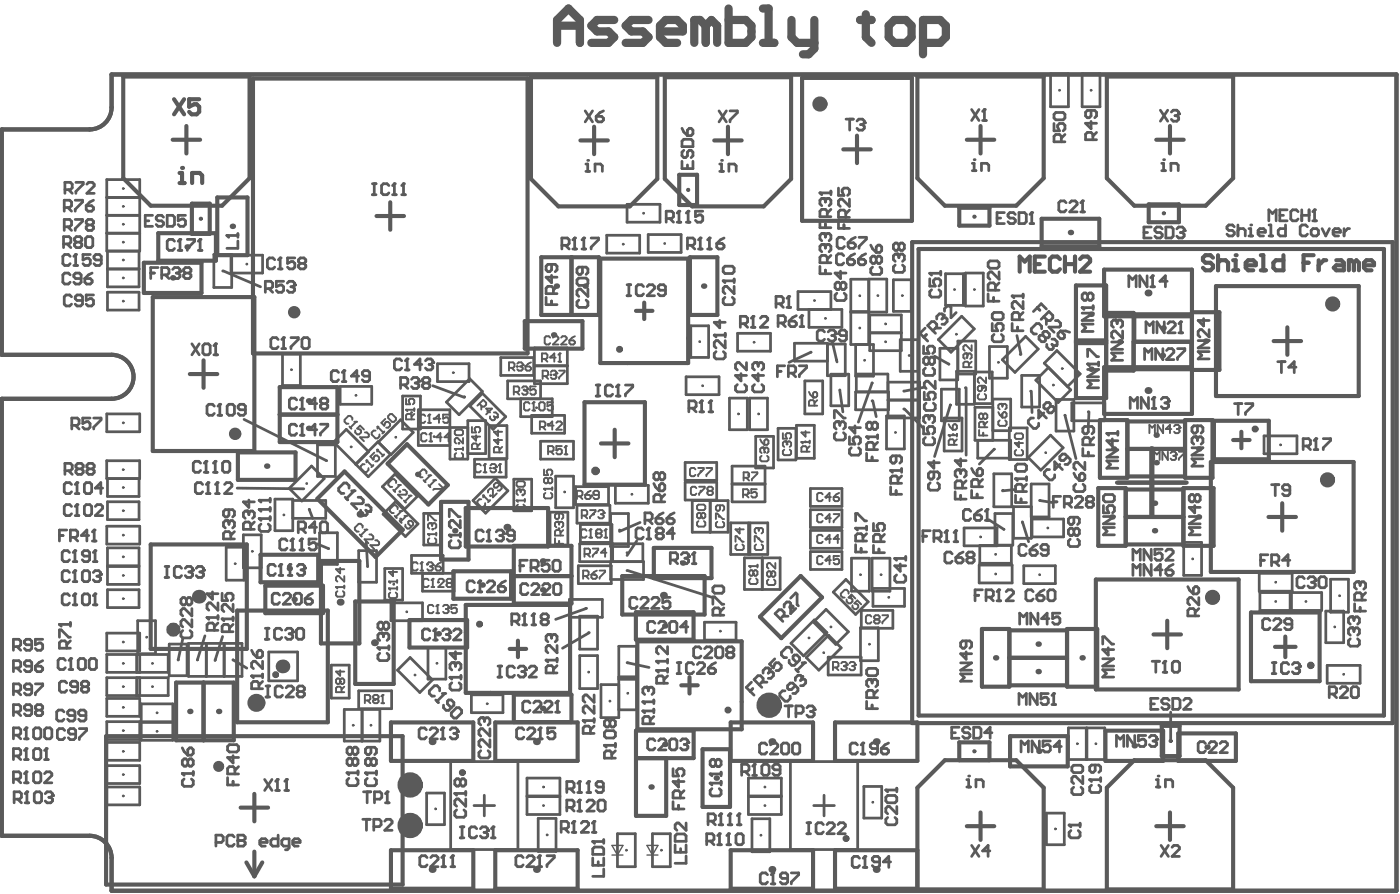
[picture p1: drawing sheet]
<svg xmlns="http://www.w3.org/2000/svg" width="170mm" height="108mm" viewBox="0 0 170 108" stroke-linecap="round" stroke-linejoin="round" font-family="sans-serif">
<g fill="none" stroke="#5a5a5a" stroke-width=".5">
<path d="M10.9 15.7h-10.7v27.3h13.3M13.5 13v-4h155.8v98.9h-155.8v-4M14.9 9.3h15.3v12.3l-3.3 3.3h-8.6l-3.4-3.3zM20.9 16.9h3.4M22.6 15.3v3.3M30.7 9.5h33.2v33.3h-33.2zM64.4 9.4h15.3v12.3l-3.4 3.3h-8.6l-3.3-3.3zM70.3 17h3.4M72 15.3v3.4M80.6 9.4h15.3v12.3l-3.3 3.3h-8.7l-3.3-3.3zM86.6 17h3.3M88.2 15.3v3.4"/>
<path d="M97.2 9.4h13.3v17.4h-13.3zM102.2 18.1h3.3M103.9 16.4v3.4M111.2 9.3h15.3v12.3l-3.3 3.3h-8.7l-3.3-3.3zM117.2 16.9h3.3M118.8 15.3v3.3M134.2 9.3h15.3v12.3l-3.4 3.3h-8.6l-3.3-3.3zM140.1 16.9h3.4M141.8 15.3v3.3M17.4 31.8h7v3.7h-7zM18.5 36h12.3v18.6h-12.3zM19.2 28.3h7v3.3h-7z"/>
<path d="M23.3 24.7h2.1v3.6h-2.1zM26.3 23.9h3.7v7h-3.7zM45.6 26.2h3.4M47.3 24.5v3.3M63.6 38.9h7v3.3h-7zM65.6 31.2h7v7h-7zM69.3 31.2v7M72.8 31.3h10.6v12.7h-10.6zM77.1 37.7h2M78.1 36.7v2M82.3 21.2h2.2v3.6h-2.2zM83.6 31.2h3.3v7h-3.3z"/>
<path d="M110.6 29.3h58.2v58.3h-58.2zM111.3 30.2h56.4v56.5h-56.4zM116.3 25.2h3.6v2.1h-3.6zM126.3 26.5h6.9v3.3h-6.9zM130.4 34.6h3.7v13.6h-3.7zM134.1 37.9h3.3v7h-3.3M139.2 24.8h3.7v2.1h-3.7zM144.5 38.1h-7v3.3M144.5 38.3h-10.7v-5.6h10.7v17.4h-10.7v-5.6h10.7M144.5 37.8h3.3v7h-3.3M147.4 34.7h17.3v13.3h-17.3zM156 39.7v3.3"/>
<path d="M13.5 48.3h-13.3v53h10.7M23 45.3h3.3M24.7 43.6v3.4M28.8 54.8h7v3.3h-7zM33.9 46.9h7v6.7h-7zM33.9 50.2h7M41.8 57.1l7 7.1-3.3 3.3-7-7.1zM49.3 53.8l5 5-2.4 2.3-4.9-4.9zM70.8 48.7h7.4v10h-7.4zM72.8 53.7h3.4M74.5 52.1v3.3M130.4 41.2h3.7"/>
<path d="M130.4 41.6h3.7M133.1 59.1h3.3v7h-3.3zM133.3 50.9h3.3v7h-3.3zM135.4 58.5h8.4M136.4 59.3h7M136.6 57.7h7M136.6 54.4h7M136.6 51.1h7M139.5 54.3v8.3M139.7 54.3v8.3M143.4 59.1h3.7v7h-3.7zM143.6 50.9h3.4v7h-3.4z"/>
<path d="M144.4 41.4v3.3h-7M144.5 41.4h-7.1M146.8 56h17.3v13.3h-17.3zM147.1 51h6.7v4.6h-6.7zM149.5 53.3h2M150.5 52.3v2M154.4 41.3h3.3M18.3 66h11.6v12.6h-11.6zM28.7 74h11v13.5h-11zM31.6 67.2h7v3.3h-7zM32.2 71h6.9v3.3h-6.9zM38.9 68h4.7v9.9h-4.7z"/>
<path d="M43.1 72.9h4.6v10h-4.6zM49.6 75.1h7v3.3h-7zM53.5 60.8h3.3v7h-3.3zM55 69.2h6.9v3.3h-6.9zM56.5 61.5h9.9v4.7h-9.9zM56.5 73.3h12.6v10.6h-12.6zM61.8 78.6h2M62.3 66.1h7v7h-7zM62.3 69.8h7M62.8 77.6v2M75.4 69.8h10v4.6h-10zM77.1 74.2h7v3.3h-7z"/>
<path d="M77.2 77.7h12.7v10.6h-12.7zM79.2 66.4h7v3.6h-7zM97.1 69.8l2.5 2.6-4.9 4.9-2.6-2.6zM119 76.2h3.3v7h-3.3zM122.3 79.7h7M122.3 76.4h7M129.3 76.2h3.7v7h-3.7zM132.8 70.2h17.3v13.3h-17.3zM136.4 62.6h7M136.4 66h7M139.8 76.9h3.3M141.5 75.2v3.3"/>
<path d="M151.6 74.2h8.3v8.3h-8.3zM153.7 62.6h3.4M154.5 78.4h2.5M155.4 61v3.3M155.8 77.1v2.5M12.9 89.2h35.9v18h-35.9zM21.3 82.7h7v7h-7zM24.7 82.7v7M29.2 97.8h3.3M30.8 96.2v3.3M47.4 87.5h10v4.7h-10zM60 87.5h10v4.7h-10z"/>
<path d="M62.3 84.2h7v3.3h-7zM77.1 91.8h7v-3.3h-7v10.3h3.6v-7M82.6 83h2M83.6 82v2M85.2 90.8h3.3v7h-3.3zM88.6 87.5h9.9v4.7h-9.9zM101.2 87.5h10v4.7h-10zM114.5 92.1h8.7l3.3 3.3v12.3h-15.3v-12.3zM116.3 92.1v-2.2h3.6v2.2M118.8 98.4v3.4M122.3 83h7M122.4 89.2h7v3.6h-7z"/>
<path d="M134 88.5h7v3.7h-7zM137.5 92.1h8.6l3.4 3.3v12.3h-15.3v-12.3zM140.8 87.9h2.2v3.7h-2.2zM141.8 98.4v3.4M142.8 88.8h7v3.4h-7zM29.9 104.5l.9 1.7M30.8 103.2v3M31.8 104.5l-1 1.7M47.4 103h10v4.7h-10zM60 103h10v4.7h-10zM88.6 103h9.9v4.7h-9.9zM111.2 103h-10v4.7h10"/>
<path d="M117.2 100.1h3.3M140.1 100.1h3.4"/>
</g>
<g fill="none" stroke="#5a5a5a" stroke-width=".33">
<path d="M127.3 8.9h2.2v4h-2.2zM131.2 8.9h2.1v4h-2.1zM12.9 21.8h4v8.6h-4zM12.9 26.1h4M12.9 23.9h4M12.9 28.3h4M13 30.4v4.4h3.9v-4.4M13 35.4h3.9v2.2h-3.9zM13 32.6h3.9M25.9 30.8h2.2v4h-2.2zM27.1 32.8l4.5 1.9M28 30.9h3.8v2.2h-3.8z"/>
<path d="M73.5 28.5h4v2.2h-4zM76 24.8h4v2.1h-4zM78.6 28.4h4v2.2h-4zM83.7 39.5h2.2v3.8h-2.2zM98 37.5v2.2h4v-2.2h-5.3v-2.2h4v2.2M103.1 37.7h2.2M103.1 37.8h2.2M105.3 33.8h2.2v4h-2.2zM105.4 38.2h3.8v4.3h-3.8zM108.3 33.9h2.1v3.8h-2.1zM114.6 33.2h2.2v3.8h-2.2zM116.6 38.3l1.5 1.5-2.8 2.9-1.6-1.6z"/>
<path d="M117 33.1h2.2v4h-2.2zM12.9 55.8h4v2.2h-4zM12.9 50.1h4v2.2h-4zM13 58v2.1h3.9v-2.1M28.7 59.1l8.1 .1M29.6 50.8l10 5M34.2 42.9h2.2v3.8h-2.2zM37.8 56.5l1.5 1.5-2.7 2.7-1.5-1.5zM38.5 53.9h2.1v3.8h-2.1zM41.2 46.8h3.9v2.2h-3.9zM42 52l2.7 2.7-1.6 1.6-2.7-2.8zM45.8 53.6l2.8-2.7 1.5 1.5-2.7 2.7-1.6-1.6-2.7 2.7 1.5 1.6 2.7-2.8"/>
<path d="M47.9 57.4l2.7 2.7-1.5 1.6-2.8-2.7zM48.8 48h2.2v4h-2.2zM50.7 51.8h3.8M52.5 46.7l3.8 1.4M53 44.1h3.9v2.1h-3.9zM54.5 54h-3.8v-4.4h3.8v6h2.2v-4.6h2.2v4h-2.2M54.5 51.8h2.2M56.9 45.9l1.6 1.5-2.9 2.8-1.5-1.5zM57.5 55.6h3.8v2.2h-3.8zM58.5 47.7l2.8 2.8-1.5 1.5-2.9-2.8zM59.3 51.6h2.1v4h-2.1zM60 57.9l1.6 1.6-2.7 2.7-1.6-1.6z"/>
<path d="M60.7 43.3h4v2.2h-4zM62.3 58h2.1v3.9h-2.1zM63.1 48.3v2.2h3.8v-2.2h-5.4v-2.2h4v2.2M64.4 50.3h4v2.2h-4zM64.8 42.2h4v4.3h-4zM64.8 44.3h4M65.5 53.5h4v2.1h-4zM67.4 57.7h2.1v3.8h-2.1zM69.8 59h4v2.1h-4zM74.6 58.8h4v2.2h-4zM83 56h3.9v2.2h-3.9zM83 58.4h3.9v2.2h-3.9z"/>
<path d="M83.2 45.6h4v2.2h-4zM88.4 48.2h2.2v3.9h-2.2zM88.7 56.5h4v4.3h-4zM88.7 58.6h4M89.4 40.4h4v2.1h-4zM90.9 48.2h2.1v3.9h-2.1zM91.6 52.9h2.2v3.8h-2.2zM94.3 51.9h2.2v3.8h-2.2zM96.5 51.5h2.2v4h-2.2zM97.5 46.1h2.2v4h-2.2zM98.2 59.2h3.8v2.1h-3.8zM98.3 42.7l-2.7 1.2"/>
<path d="M100.3 41.7h2.1v3.8h-2.1v-3.9h-4v2.1h4M100.7 45.3h2.2v3.9h-2.2zM100.9 41.4l.6 2.4M101.8 47.3l.4 2.6M103.7 41.7v3.9h2.2v-3.9h-2.8v-7.9h2.2v7.9M103.7 47.5h4v2.1h-4zM105.4 40.3h3.8M105.7 46.4l-1.7 4.7M105.8 48.6l.4 1.9M107.4 50.4h2.2v4h-2.2zM107.6 46.3h3.9v4.3h-3.9v-5.3h-3.8v2.2M107.6 48.5h3.9"/>
<path d="M109.1 41.2h2.2v3.8h-2.2zM109.6 49.5l2.3 2.4M112.1 46.9l-2.5 .5M113.3 43.2l1.7 .9M113.9 42.2h2.2v3.8h-2.2zM114.1 47.1h2.2v3.9h-2.2zM114.4 50.6h2.2v4h-2.2zM115.2 49.1l-1.9 6.2M115.9 45h2.2v4h-2.2zM116.1 41.3h2.2v4h-2.2zM117.1 47v8.1M118.1 45.1h2.2v3.8h-2.2"/>
<path d="M119.9 42h2.2v3.8h-2.2zM120.3 49.3h-2.1v4h4.3v2.2h-4v-2.2M120.3 52.2h2.2v-3.9h-2.2v5M120.5 57.4h2.1v4h-2.1zM120.5 54.4l-1.8 1.8M122.3 51.8h2.2v3.9h-2.2zM123.1 59.3l-1.6 .2M123.3 40.7l.4 2.2M123.8 45.5h2.2v3.8h-2.2zM124.3 40.8l1.5 1.5-2.8 2.8-1.5-1.5zM125 47.4l.1 2.6M127.1 44.5l-1.6 1.6 2.8 2.7 1.5-1.6-3.2-3.2 1.5-1.5 2.8 2.8-1.5 1.5"/>
<path d="M127.3 52.7l1.6 1.5-2.7 2.8-1.6-1.6zM128 48.4h2.2v3.8h-2.2zM129.1 50.3l1.3 5.3M129.9 48.8h4v2.2h-4zM132 49.9l-.1 1.7M153.2 52.8h4v2.2h-4zM7.9 80l-.2-.2h-.4l-.3 .2v.9l.3 .2h.4l.2-.2M8.6 79.8v1.3M12.9 76.7h4v2.2h-4zM12.9 63.7h4v2.2h-4zM12.9 79.3h7.5v2.2h-7.5zM13 68.6h3.9v2.2h-3.9z"/>
<path d="M13 71.4h3.9v2.2h-3.9zM13 60.8h3.9v2.2h-3.9zM13 66.4h3.9v2.1h-3.9zM16.6 79.3v2.2M16.7 75.2h2.1v4h-2.1zM16.9 79.3v2.2M20.5 78h2.2v3.9h-2.2zM22.2 77.3l-.6 2.6M22.8 77.9h6.5v4h-6.5zM24.8 77l-.9 2.9M25 77.9v4M27 77.1l-.9 2.9"/>
<path d="M27.2 77.9v4M27.4 66.3h2.2v4h-2.2zM28.2 79.9l1.7 1M29.5 64.8h2.2v4h-2.2zM32.6 79h3.5v3.5h-3.5zM33.3 60.5h2.2v3.8h-2.2zM35.5 60.6h4v2.2h-4M37.5 61.7l.4 1.1M38.4 65.9l1.4 .6M38.7 64.5h2.2v3.9h-2.2zM43.5 66.7h2.1v3.8h-2.1zM44.4 65.6l.2 3"/>
<path d="M46.6 68.9h2.2v3.8h-2.2zM47.4 73h3.8v2.2h-3.8zM48 60.8l2.7 2.7-1.6 1.5-2.7-2.7zM49.7 79.7l2.7 2.7-1.5 1.5-2.7-2.7zM51.2 69.5v2.1h3.8v-2.1h-5.1v-2.2h3.8v2.2M51.4 62.2h2.1v3.8h-2.1zM51.9 78.4h2.1v3.9h-2.1zM66.7 62h2.1v4h-2.1zM69 72.6h4v2.2h-4zM69.9 61.2h4v2.2h-4zM70.1 68.5h4v2.2h-4zM70.3 79.4h2.1v4h-2.1z"/>
<path d="M70.3 74.6h2.1v4h-2.1zM70.3 63.5h3.9v2.2h-3.9zM71.1 73.7l-3.7 1.3M71.4 76.6l-3.2 1.9M74 68v2.2h4v-2.2h-7.7v-2.1h7.6v2.1M74 62.2h2.2v4h-2.2zM74.1 65.9v2.1M74.3 65.9v2.1M76.1 69.1l10.2 3.3M77.2 65.5l-1.2 1.8M77.6 63.3l-2.5 1.1M83.9 60.6h4.3v3.9h-4.3z"/>
<path d="M85.4 75.4h3.8v2.1h-3.8zM86.1 60.6v3.9M88.6 63.3h2.1v3.9h-2.1zM90.2 67.6h4.4v3.8h-4.4zM90.9 63.3h2.2v3.9h-2.2zM92.4 67.6v3.8M98.2 61.7h3.8v2.2h-3.8zM98.2 64.3h3.8v2.1h-3.8zM98.2 66.8h3.8v2.2h-3.8zM98.7 75.1l1.5 1.5-2.8 2.9-1.5-1.6zM100.1 73.8l2.7 2.7-1.5 1.6-2.7-2.7zM100.4 79.6h4v2.2h-4z"/>
<path d="M100.4 76.9l1.6 1.6-2.8 2.7-1.5-1.5zM102.5 70.2l2.7 2.7-1.5 1.5-2.7-2.7zM103.2 67.6h2.2v4h-2.2zM104.3 76h2.2v4h-2.2zM104.4 73.9h3.8v2.2h-3.8zM105.7 67.6h2.2v4h-2.2zM105.8 71.3h3.8v2.1h-3.8zM116.9 64h3.9v2.1h-3.9zM118.7 68.5h4v2.1h-4zM118.8 66.1h3.8v2.1h-3.8zM119.8 63l1.9 1.1M120.6 62.2h2.2v3.8h-2.2z"/>
<path d="M123.9 63.2l.8 2.4M124.1 68.5h3.8v2.2h-3.8zM125 61.4h-2.2v3.8h2.2v-6.6h2.1v4h-2.1M125.1 62.9h3.8v2.1h-3.8zM126 60.6l1.6 .3M143.5 65.7h2.1v4h-2.1zM152.6 69.5h4v2.1h-4zM152.7 71.8h7.5v2.1h-7.5zM156.4 71.8v2.1M156.5 71.8v2.1M160.7 74h2.2v3.9h-2.2zM161.3 70.2h2.1v4h-2.1z"/>
<path d="M7.8 86.2l-.3-.2h-.4l-.2 .2v.9l.2 .3h.4l.3-.3M8.4 81.1h.4M9.1 86.7h-.7l-.2-.2v-.3l.2-.2h.5l.2 .2v.9l-.2 .3h-.5l-.2-.3M10.4 86.7h-.6l-.3-.2v-.3l.3-.2h.4l.2 .2v.9l-.2 .3h-.4l-.3-.3M12.9 95.3h4v2.2h-4zM12.9 84.6h4v2.2h-4zM12.9 87.4h4v2.2h-4zM12.9 89.9h4v2.2h-4zM12.9 92.8h4v2.1h-4zM12.9 82.1h7.5v2.2h-7.5zM16.6 82.1v2.2M16.9 82.1v2.2"/>
<path d="M17.1 85.3h3.8v2.1h-3.8zM17.1 87.5h3.8v2.2h-3.8zM33.9 80.7h.8M34.3 80.3v.8M40.2 80.6h2.1v4h-2.1zM41.7 85.9h4.3v3.9h-4.3zM43.5 83.7h4v2.2h-4zM43.9 85.9v3.9M51.7 96.1h2.2v3.8h-2.2zM54.6 92.3h8.2v10.6h-8.2zM57.1 84.2h3.9v2.1h-3.9zM57.5 97.6h2.4"/>
<path d="M58.7 96.3v2.5M63.9 94.3h4v2.1h-4zM63.9 96.5h4v2.2h-4zM65.2 99.1h2.2v4h-2.2zM75 82.9h-2.2v4h2.2v-8.6h2.2v7.7h-2.2M75 82h2.2M75 82.3h2.2M76 80.3l2.7 .6M90.7 94.3h4v2.1h-4zM90.7 96.5h4v2.2h-4zM91.1 99.2h2.2v4h-2.2zM95.8 92.3h8.2v10.6h-8.2z"/>
<path d="M98.6 97.6h2.5M99.9 96.3v2.5M104.7 95.3h2.2v3.8h-2.2zM126.8 98.5h2.2v3.8h-2.2zM129.5 88.2h2.2v3.8h-2.2zM131.7 88.2h2.2v3.8h-2.2zM141.9 86.3v3.5M160.9 80.6h4v2.2h-4zM74.8 101h2.2v4h-2.2zM79.1 101h2.1v4h-2.1z"/>
</g>
<path d="M74.2 103.6h1.3M74.2 102.4h1.3l-.7 1.2zM78.4 103.6h1.3M78.4 102.4h1.3l-.6 1.2z" fill="none" stroke="#5a5a5a" stroke-width=".17"/>
<circle cx="8.6" cy="79.8" r=".17" fill="#5a5a5a"/>
<path d="M8.4 72.2l-.2-.3h-.4l-.3 .3v.9l.3 .2h.4l.2-.2M8.6 79.8l-.2 .2M8.9 73.3h.4M9.1 71.9v1.4M9.7 79.8h.4l.3 .2v.9l-.3 .2h-.4l-.2-.2v-.9zM11 79.8h.5l.2 .2v.9l-.2 .2h-.5l-.2-.2v-.9z" fill="none" stroke="#5a5a5a" stroke-width=".33"/>
<circle cx="9.1" cy="71.9" r=".17" fill="#5a5a5a"/>
<path d="M9.1 71.9l-.2 .3M10 72.2l.2-.3h.4l.3 .3v.9l-.3 .2h-.4l-.2-.2zM11.3 73.3h.4M11.5 71.9v1.4" fill="none" stroke="#5a5a5a" stroke-width=".33"/>
<circle cx="11.5" cy="71.9" r=".17" fill="#5a5a5a"/>
<path d="M7.2 64.9h.4M8.1 64.2h-.9v1.3M8.5 65.1h.7l.2-.2v-.5l-.2-.2h-.7v1.3M9 65.1l.4 .4M10.8 64.9h-.9l.6-.7v1.3M11.2 65.5h.4M11.4 64.2v1.3M11.5 71.9l-.2 .3" fill="none" stroke="#5a5a5a" stroke-width=".33"/>
<circle cx="11.4" cy="64.2" r=".17" fill="#5a5a5a"/>
<path d="M8.4 66.9l-.2-.2h-.4l-.3 .2v.9l.3 .2h.4l.2-.2M8.9 68h.4M9.1 66.7v1.3M11.4 64.2l-.2 .2" fill="none" stroke="#5a5a5a" stroke-width=".33"/>
<circle cx="9.1" cy="66.7" r=".17" fill="#5a5a5a"/>
<path d="M9.1 66.7l-.2 .2M10.9 67.4h-.7l-.2-.2v-.3l.2-.2h.4l.3 .2v.9l-.3 .2h-.4l-.2-.2M11.3 68h.4M11.5 66.7v1.3" fill="none" stroke="#5a5a5a" stroke-width=".33"/>
<circle cx="11.5" cy="66.7" r=".17" fill="#5a5a5a"/>
<g fill="none" stroke="#5a5a5a" stroke-width=".33">
<path d="M7.7 29.6h.7l.2-.3v-.4l-.2-.2h-.7v1.3M7.8 25.1h.6l.3-.2v-.4l-.3-.2h-.6v1.3M7.9 23h.6l.3-.2v-.5l-.3-.2h-.6v1.3M8.1 29.6l.5 .4M8.2 25.1l.5 .5M8.3 23l.5 .4M8.5 33.3l-.2-.2h-.5l-.2 .2v.9l.2 .2h.5l.2-.2M8.7 36l-.3-.3h-.4l-.2 .3v.8l.2 .3h.4l.3-.3M9.1 24.3h.9v.2l-.9 .9v.2M9.2 22.1h.9v.2l-.9 .9v.2M9.3 29.3l-.3-.2v-.2l.3-.2h.4l.2 .2v.2l-.2 .2M9.3 29.3l-.3 .3v.2l.3 .2h.4l.2-.2v-.2l-.2-.3"/>
<path d="M9.3 29.3h.4M9.8 33.7h-.6l-.3-.2v-.2l.3-.2h.4l.2 .2v.9l-.2 .2h-.4l-.3-.2M10 36.4h-.7l-.2-.2v-.2l.2-.3h.5l.2 .3v.8l-.2 .3h-.5l-.2-.3M10.3 33.7h.6l.3 .3v.2l-.3 .2h-.4l-.2-.2zM10.4 24.9h.7l.2 .2v.3l-.2 .2h-.4l-.3-.2zM10.5 22.3l.3-.2h.4l.2 .2v.2l-.9 .9h.9M10.6 28.7h.4l.2 .2v.9l-.2 .2h-.4l-.2-.2v-.9zM11.2 33.1l-.5 .2-.4 .4M11.3 35.7h-.9v.7l.5-.2h.2l.2 .2v.4l-.2 .3h-.4l-.3-.3M11.3 24.3l-.4 .2-.5 .4M7.9 57h.6l.3-.2v-.4l-.3-.3h-.6v1.4M8.3 57l.5 .5"/>
<path d="M9.4 56.8l-.2-.2v-.2l.2-.3h.5l.2 .3v.2l-.2 .2M9.4 56.8l-.2 .2v.2l.2 .3h.5l.2-.3v-.2l-.2-.2M9.4 56.8h.5M10.8 56.8l-.3-.2v-.2l.3-.3h.4l.2 .3v.2l-.2 .2M10.8 56.8l-.3 .2v.2l.3 .3h.4l.2-.3v-.2l-.2-.2M10.8 56.8h.4M11.5 66.7l-.2 .2M22.1 93.7h1.3M22.3 94.4l-.2 .2v.4l.2 .3h.9l.2-.3v-.4l-.2-.2M23.4 93.5v.4"/>
</g>
<circle cx="22.1" cy="93.7" r=".17" fill="#5a5a5a"/>
<path d="M21.2 29.2l-.3-.2h-.4l-.2 .2v.9l.2 .2h.4l.3-.2M21.6 30.3h.4M21.8 29v1.3M22.1 93.7l.2 .2M22.1 90.6l.2 .4 .5 .5M22.8 92.2l-.3-.3h-.2l-.2 .3v.4l.2 .2h.2l.3-.2M22.8 92.2l.2-.3h.2l.2 .3v.4l-.2 .2h-.2l-.2-.2M22.8 90.8l.2-.2h.2l.2 .2v.5l-.2 .2h-.4zM22.8 92.2v.4" fill="none" stroke="#5a5a5a" stroke-width=".33"/>
<circle cx="21.8" cy="29" r=".17" fill="#5a5a5a"/>
<path d="M21.8 29l-.2 .2M22.7 29h.9v.2l-.9 .9v.2M24 30.3h.5M24.3 29v1.3" fill="none" stroke="#5a5a5a" stroke-width=".33"/>
<circle cx="24.3" cy="29" r=".17" fill="#5a5a5a"/>
<g fill="none" stroke="#5a5a5a" stroke-width=".33">
<path d="M24.3 29l-.3 .2M33.9 72.1l-.2-.2h-.5l-.2 .2v.9l.2 .2h.5l.2-.2M34.3 72.1l.2-.2h.5l.2 .2v.2l-.9 .9h.9M34.8 65.5l-.2-.2h-.5l-.2 .2v.9l.2 .2h.5l.2-.2M35.2 66.6h.5M35.5 65.3v1.3M35.9 71.9h.4l.2 .2v.9l-.2 .2h-.4l-.2-.2v-.9zM37 72.5h.6l.3 .3v.2l-.3 .2h-.4l-.2-.2zM37.9 71.9l-.5 .2-.4 .4M27.6 94.2v.9h1.3M27.8 90.2h.9l.2 .2v.5l-.2 .2h-.9l-.2-.2v-.5zM28.2 91.5v.9l-.6-.6h1.3"/>
<path d="M28.2 94.6v.5M28.5 93.8v-.7l-.3-.2h-.4l-.2 .2v.7h1.3M28.9 92.9l-.4 .4"/>
</g>
<path d="M21.1 12l1.2 1.9M22.3 12l-1.2 1.9M24.1 12h-1.2v.9l.6-.3h.3l.3 .3v.6l-.3 .4h-.6l-.3-.4" fill="none" stroke="#5a5a5a" stroke-width=".5"/>
<circle cx="35.5" cy="65.3" r=".17" fill="#5a5a5a"/>
<path d="M35.5 65.3l-.3 .2M36.3 66.6h.5M36.6 65.3v1.3" fill="none" stroke="#5a5a5a" stroke-width=".33"/>
<circle cx="36.6" cy="65.3" r=".17" fill="#5a5a5a"/>
<path d="M36.6 65.3l-.3 .2M38.3 65.3h-.8v.7l.4-.3h.2l.2 .3v.4l-.2 .2h-.4l-.2-.2M42.1 93.6h1.3M42.3 94.3l-.2 .2v.5l.2 .2h.9l.2-.2v-.5l-.2-.2M43.4 93.4v.4" fill="none" stroke="#5a5a5a" stroke-width=".33"/>
<circle cx="42.1" cy="93.6" r=".17" fill="#5a5a5a"/>
<path d="M41 45.1l-.2-.2h-.4l-.3 .2v.9l.3 .2h.4l.2-.2M41.5 46.2h.4M41.7 44.9v1.3M42.1 93.6l.2 .2M42.7 92.1l-.2-.3h-.2l-.2 .3v.4l.2 .2h.2l.2-.2M42.7 90.7l-.2-.2h-.2l-.2 .2v.5l.2 .2h.2l.2-.2M42.7 92.1l.2-.3h.3l.2 .3v.4l-.2 .2h-.3l-.2-.2M42.7 90.7l.2-.2h.3l.2 .2v.5l-.2 .2h-.3l-.2-.2M42.7 90.7v.5M42.7 92.1v.4" fill="none" stroke="#5a5a5a" stroke-width=".33"/>
<path d="M42.7 50.9v-.3l-.2-.2h-.3l-.4 .5v.2l.2 .2h.2M42.9 51.1h.3M43.2 51.1h.1M43.2 51.1l-.7 .7 .1 .1-.3-.2M44.1 52l-.5-.4-.3 .3 .5 .3v.2l-.3 .2h-.2l-.2-.2v-.2M44.2 52.4h.3l.2 .2v.3l-.1 .1h-1l.5 .4" fill="none" stroke="#5a5a5a" stroke-width=".23"/>
<circle cx="41.7" cy="44.9" r=".17" fill="#5a5a5a"/>
<path d="M41.7 44.9l-.2 .2M43.5 45.6h-.9l.7-.7v1.3M44.8 45.6h-.7l-.2-.3v-.2l.2-.2h.5l.2 .2v.9l-.2 .2h-.5l-.2-.2M48.5 46.6h.7l.2-.2v-.4l-.2-.3h-.7v1.4M49 46.6l.4 .5M49.9 46l.2-.3h.4l.3 .3v.2" fill="none" stroke="#5a5a5a" stroke-width=".33"/>
<g fill="none" stroke="#5a5a5a" stroke-width=".23">
<path d="M47.7 59.3l.2 .3M48 58.5v-.2l-.2-.3h-.3l-.4 .5v.3l.2 .2h.2M48.2 58.8h.3M48.5 58.8h.1M48.5 58.8l-.7 .7M48.8 59.3h.3l.2 .3v.2l-.1 .1h-1l.5 .5M47.1 71.3h.1M47.1 70.5h.1M47.1 71.3h1M47.1 71.3l.2 .2M47.1 70.5h1M47.1 70.5l.2 .1"/>
<path d="M47.3 71.8l-.2 .2v.3l.2 .2h.7l.1-.2v-.3l-.1-.2M47.6 69.1v.7l-.5-.5h1M48.1 70.3v.3M48.1 71.1v.4M49 60.6l.2 .3M49.5 60h.3M49.8 60h.1M49.8 60l-.7 .8"/>
</g>
<circle cx="50.8" cy="46.2" r=".17" fill="#5a5a5a"/>
<path d="M50.3 46.4h.2M50.5 46.4l.3 .2v.2l-.3 .3h-.4l-.2-.3M50.8 46.2l-.3 .2M51.4 46.4h.5M51.4 46.4l-.2 .2v.2l.2 .3h.5l.2-.3v-.2l-.2-.2M51.4 46.4l-.2-.2v-.2l.2-.3h.5l.2 .3v.2l-.2 .2M69.6 99.5v1.3M68 100.4h.7l.2-.2v-.5l-.2-.2h-.7v1.3M68.5 100.4l.4 .4M69.3 100.8h.5" fill="none" stroke="#5a5a5a" stroke-width=".33"/>
<g fill="none" stroke="#5a5a5a" stroke-width=".23">
<path d="M57.2 51.7v.7h.5l-.2-.3v-.2l.2-.2h.3l.2 .2v.3l-.2 .2M57.7 52.7v.7l-.5-.5h1M57.9 54.4v-.5l-.2-.2h-.3l-.2 .2v.5h1M58.2 53.7l-.3 .4M60.4 53.1v.7l-.5-.5h1M60.4 52.1v.7l-.5-.5h1M60.5 54.8v-.5l-.1-.2h-.4l-.1 .2v.5h1M60.9 54.1l-.4 .4M61.7 44.6h.5l.2-.2v-.3l-.2-.2h-.5v1M62 44.6l.4 .3M62.3 47.5h.5l.1-.2v-.3l-.1-.2h-.5v1M62.6 47.5l.3 .3"/>
<path d="M62.7 44.1l.2-.2h.3l.2 .2v.1M63 44.4h.2M63.2 44.4l.2 .2v.1l-.2 .2h-.3l-.2-.2M63.3 47l.1-.2h.4l.1 .2v.1M63.4 44.2h.1M63.4 44.2l-.2 .2M63.6 47.3h.2M63.7 44.4h.5l.2 .2v.1l-.2 .2h-.3l-.2-.2zM63.8 47.3l.1 .2v.1l-.1 .2h-.4l-.1-.2M63.9 47.1h.1M63.9 47.1l-.1 .2M64.4 43.9l-.4 .2-.3 .3"/>
<path d="M64.9 46.8h-.6v.5l.5-.2 .1 .2v.3l-.1 .2h-.4l-.1-.2"/>
</g>
<circle cx="69.6" cy="99.5" r=".17" fill="#5a5a5a"/>
<path d="M69.6 99.5l-.3 .2M70.5 99.7l.2-.2h.4l.2 .2v.2l-.8 .9h.8M72 99.5v1.3M71.8 100.8h.4" fill="none" stroke="#5a5a5a" stroke-width=".33"/>
<circle cx="72" cy="99.5" r=".17" fill="#5a5a5a"/>
<path d="M68.1 29.7h.7l.2-.2v-.4l-.2-.3h-.7v1.4M68.5 29.7l.5 .5M69.4 30.2h.5M69.7 28.8v1.4M72 99.5l-.2 .2" fill="none" stroke="#5a5a5a" stroke-width=".33"/>
<path d="M70.9 60h.5l.2 .1v.2l-.2 .2h-.3l-.2-.2zM71.6 59.5l-.3 .1-.4 .4M72.6 60h-.5l-.2-.2v-.2l.2-.1h.3l.2 .1v.7l-.2 .2h-.3l-.2-.2M69.9 60.1h.5l.2-.1v-.4l-.2-.1h-.5v1M70.3 60.1l.3 .4" fill="none" stroke="#5a5a5a" stroke-width=".23"/>
<circle cx="69.7" cy="28.8" r=".17" fill="#5a5a5a"/>
<path d="M69.7 28.8l-.3 .3M70.5 30.2h.5M70.8 28.8v1.4" fill="none" stroke="#5a5a5a" stroke-width=".33"/>
<circle cx="70.8" cy="28.8" r=".17" fill="#5a5a5a"/>
<path d="M70.8 28.8l-.3 .3M71.6 28.8h.9v.3l-.9 .8v.3M77.9 86.1h1.3M78.8 87.7v-.7l-.2-.2h-.5l-.2 .2v.7h1.3M79.2 86.8l-.4 .4M79.2 85.9v.5" fill="none" stroke="#5a5a5a" stroke-width=".33"/>
<circle cx="77.9" cy="86.1" r=".17" fill="#5a5a5a"/>
<path d="M77.9 86.1l.2 .3M77.9 85h1.3M79.2 84.8v.4" fill="none" stroke="#5a5a5a" stroke-width=".33"/>
<circle cx="77.9" cy="85" r=".17" fill="#5a5a5a"/>
<path d="M77.9 85l.2 .2M78.4 83.2h-.3l-.2 .3v.4l.2 .2" fill="none" stroke="#5a5a5a" stroke-width=".33"/>
<circle cx="78.4" cy="83.2" r=".17" fill="#5a5a5a"/>
<path d="M81.2 67.8h.7l.2-.2v-.4l-.2-.2h-.7v1.3M81.7 67.8l.4 .5M82.6 67.2l.2-.2h.4l.3 .2v.2M78.4 83.2l.2 .3M78.6 83.5v.2M78.6 83.5l.2-.3h.2l.2 .3v.4l-.2 .2" fill="none" stroke="#5a5a5a" stroke-width=".33"/>
<circle cx="83.5" cy="67.4" r=".17" fill="#5a5a5a"/>
<path d="M83 67.6h.2M83.2 67.6l.3 .2v.3l-.3 .2h-.4l-.2-.2M83.5 67.4l-.3 .2M83.9 68.3h.4M84.1 67v1.3" fill="none" stroke="#5a5a5a" stroke-width=".33"/>
<circle cx="84.1" cy="67" r=".17" fill="#5a5a5a"/>
<path d="M80.7 26.5h.7l.2-.2v-.5l-.2-.2h-.7v1.3M81.2 26.5l.4 .4M82.1 26.9h.4M82.3 25.6v1.3M84.1 67l-.2 .2" fill="none" stroke="#5a5a5a" stroke-width=".33"/>
<circle cx="82.3" cy="25.6" r=".17" fill="#5a5a5a"/>
<path d="M82.3 25.6l-.2 .2M83.2 26.9h.4M83.4 25.6v1.3" fill="none" stroke="#5a5a5a" stroke-width=".33"/>
<circle cx="83.4" cy="25.6" r=".17" fill="#5a5a5a"/>
<path d="M82.7 19.5v.9h1.3v-.9M82.7 15.5l.2 .5 .4 .4M82.9 16.9h.9l.2 .2v.7h-1.3v-.7zM82.9 18.2l-.2 .2v.5l.2 .2h.2l.2-.2v-.5l.2-.2h.3l.2 .2v.5l-.2 .2M83.3 20v.4M83.5 15.5h.3l.2 .3v.4l-.2 .2h-.5v-.6zM83.4 25.6l-.2 .2M85.2 25.6h-.9v.7l.4-.3h.3l.2 .3v.4l-.2 .2h-.5l-.2-.2M91.4 46.6l-.2 .2v.5l.2 .2h.9l.3-.2v-.5l-.3-.2M91.7 43.9h-.3l-.2 .3v.4l.2 .2M91.9 45.3v.8l-.7-.6h1.4" fill="none" stroke="#5a5a5a" stroke-width=".33"/>
<g fill="none" stroke="#5a5a5a" stroke-width=".23">
<path d="M90.1 59.9h.5l.1-.1v-.4l-.1-.1h-.5v1M90.1 57.9h.5l.2-.2v-.3l-.2-.2h-.5v1M90.4 59.9l.3 .4M90.5 57.9l.3 .3M91.1 57.2h.7v.2l-.7 .7v.1M91.7 59.3h-.6v.5l.5-.2 .1 .2v.3l-.1 .2h-.4l-.1-.2M89.1 65.6v-.6h.2l.7 .6h.1M89.3 66l-.2 .1v.4l.2 .1h.7l.1-.1v-.4l-.1-.1M89.6 64v.6l-.5-.5h1M91.5 65.6v-.6h.1l.7 .6h.2M91.6 66l-.1 .1v.4l.1 .1h.7l.2-.1v-.4l-.2-.1M91.8 64h.1"/>
<path d="M91.8 64h-.2l-.1 .1v.4l.1 .1M91.8 64l.2 .1M92 64.1l.1-.1h.2l.2 .1v.4l-.2 .1M92 64.1v.2"/>
</g>
<circle cx="91.7" cy="43.9" r=".17" fill="#5a5a5a"/>
<path d="M87.2 19.9h.3v.9M87.2 20.8h.5M89.4 46.6l-.3 .2v.5l.3 .2h.9l.2-.2v-.5l-.2-.2M89.8 45.3v.8l-.7-.6h1.4M90.5 43.9v.9l-.9-.9h-.2l-.3 .3v.4l.3 .2M91.7 43.9l.2 .3M91.9 44.2v.2M91.9 44.2l.2-.3h.2l.3 .3v.4l-.3 .2" fill="none" stroke="#5a5a5a" stroke-width=".33"/>
<circle cx="87.5" cy="19.4" r=".17" fill="#5a5a5a"/>
<path d="M88.3 20.8v-.9h.7l.2 .2v.7M95.1 85.5h.9M95.6 85.5v1.4M96.5 86.4h.6l.3-.2v-.5l-.3-.2h-.6v1.4M97.8 85.7l.2-.2h.5l.2 .2v.3" fill="none" stroke="#5a5a5a" stroke-width=".33"/>
<circle cx="98.7" cy="86" r=".17" fill="#5a5a5a"/>
<path d="M95.7 80v.3l.3 .3h.3l.6-.6v-.3l-.3-.3h-.3l-.2 .1v.3l.5 .5M96 79v-.3l-.3-.3h-.4l-.6 .6v.4l.3 .3h.3M97.5 80.3l-.9 .9 .1 .2-.3-.3M98.2 86.2h.3M98.5 86.2l.2 .2v.2l-.2 .3h-.5l-.2-.3M98.7 86l-.2 .2" fill="none" stroke="#5a5a5a" stroke-width=".33"/>
<circle cx="97.5" cy="80.3" r=".17" fill="#5a5a5a"/>
<path d="M94.3 39.1h.7l.2-.2v-.4l-.2-.3h-.7v1.4M94.7 39.1l.5 .5M95.6 38.9h.7l.2 .2v.2l-.2 .3h-.4l-.3-.3zM96.5 38.2l-.4 .3-.5 .4M97 39.6h.4M97.2 38.2v1.4M94.2 45h.5M95.1 44.3h-.9v1.3M95.6 45.2h.6l.2-.2v-.5l-.2-.2h-.6v1.3M96 45.2l.4 .4M96.9 44.3h.9v.2l-.9 .9v.2M97.2 80.3h.3" fill="none" stroke="#5a5a5a" stroke-width=".33"/>
<path d="M97.1 53.6h.1M97.1 53.6l.2 .1M97.1 53.6h1M97.6 52.2v.7l-.5-.5h1M97.8 54.7v-.5l-.2-.1h-.3l-.2 .1v.5h1M98.1 54.1l-.3 .3M98.1 53.4v.3" fill="none" stroke="#5a5a5a" stroke-width=".23"/>
<circle cx="97.2" cy="38.2" r=".17" fill="#5a5a5a"/>
<path d="M94.1 36.8h.6l.2-.2v-.5l-.2-.2h-.6v1.3M94.5 36.8l.4 .4M95.4 37.2h.4M95.6 35.9v1.3M97.2 38.2l-.2 .3" fill="none" stroke="#5a5a5a" stroke-width=".33"/>
<circle cx="95.6" cy="35.9" r=".17" fill="#5a5a5a"/>
<path d="M95.6 35.9l-.2 .2M101.3 52.4l-.2 .2v.5l.2 .2h.9l.3-.2v-.5l-.3-.2M101.6 51.1h-.3l-.2 .2v.5l.2 .2" fill="none" stroke="#5a5a5a" stroke-width=".33"/>
<g fill="none" stroke="#5a5a5a" stroke-width=".23">
<path d="M102.9 71.9v-.2l-.3-.3h-.2l-.5 .5v.3l.2 .2h.3M103.7 72.5l-.5-.5-.3 .4 .3 .1 .1 .1v.3l-.2 .2h-.2l-.3-.2v-.3M104.4 73.2l-.5-.5-.3 .4 .4 .2v.3l-.2 .2h-.2l-.3-.2v-.3M101 80.9h.5l.1-.2v-.3l-.1-.2h-.5v1M101.3 80.9l.3 .3M102 80.4l.1-.2h.4l.1 .2v.1M102.3 80.7h.2M102.5 80.7l.1 .2v.1l-.1 .2h-.4l-.1-.2M102.6 80.5h.1M102.6 80.5l-.1 .2M103 80.4l.1-.2h.4l.1 .2v.1M103.3 80.7h.2"/>
<path d="M103.5 80.7l.1 .2v.1l-.1 .2h-.4l-.1-.2M103.6 80.5h.1M103.6 80.5l-.1 .2"/>
</g>
<circle cx="101.6" cy="51.1" r=".17" fill="#5a5a5a"/>
<g fill="none" stroke="#5a5a5a" stroke-width=".33">
<path d="M101.6 22.8v.9h.7l-.2-.5v-.2l.2-.2h.4l.3 .2v.5l-.3 .2M101.6 26.8v.9h1.4M102.3 31l-.3-.3h-.4l-.2 .3v.9l.2 .2h.4l.3-.2M102.3 27.2v.5M102.3 29l-.2-.2h-.4l-.2 .2v.9l.2 .2h.4l.2-.2M102.5 26.3v-.6l-.2-.3h-.5l-.2 .3v.6h1.4M102.7 31.4h.7l.2 .2v.3l-.2 .2h-.5l-.2-.2zM102.8 29.4h.7l.2 .2v.3l-.2 .2h-.5l-.2-.2zM103 24.1v.9l-.9-.9h-.3l-.2 .2v.5l.2 .2M103 25.4l-.5 .5M103.6 30.7l-.4 .3-.5 .4M103.7 28.8l-.5 .2-.4 .4"/>
<path d="M104 31.4h.7l.2 .2v.3l-.2 .2h-.4l-.3-.2zM104.1 28.8h.9v.2l-.9 .9v.2M104.9 30.7l-.4 .3-.5 .4M108.5 32.1l-.2 .2v.5l.2 .2h.9l.2-.2v-.5l-.2-.2M108.7 30.8h-.2l-.2 .2v.4l.2 .3M101.1 50.6v-.8h.2l.9 .8h.3M101.6 51.1l.2 .2M101.8 51.3v.2M101.8 51.3l.2-.2h.2l.3 .2v.5l-.3 .2"/>
</g>
<circle cx="108.7" cy="30.8" r=".17" fill="#5a5a5a"/>
<path d="M108.7 30.8l.2 .2M108.9 29.7v.4M108.9 31v.2M108.9 31l.3-.2h.2l.2 .2v.4l-.2 .3M108.9 29.7l.3-.3h.2l.2 .3v.4l-.2 .2h-.2l-.3-.2M108.9 29.7l-.2-.3h-.2l-.2 .3v.4l.2 .2h.2l.2-.2M117.2 95.3h.4M117.2 94.5h.2v.8" fill="none" stroke="#5a5a5a" stroke-width=".33"/>
<circle cx="117.4" cy="94" r=".17" fill="#5a5a5a"/>
<path d="M115.8 59.6v.9h1.3M116.2 56.9h-.2l-.2 .2v.5l.2 .2M116.7 59.1v-.6l-.3-.3h-.4l-.2 .3v.6h1.3M117.1 58.2l-.4 .5M115.4 67.1l-.2-.2h-.5l-.2 .2v.9l.2 .2h.5l.2-.2M115.9 67.5h.6l.2 .3v.2l-.2 .2h-.4l-.2-.2zM116.4 60v.5M116.7 66.9l-.4 .2-.4 .4M117.4 67.5l-.2-.2v-.2l.2-.2h.4l.3 .2v.2l-.3 .2M117.4 67.5l-.2 .3v.2l.2 .2h.4l.3-.2v-.2l-.3-.3M117.4 67.5h.4M118.3 95.3v-.8h.7l.2 .2v.6" fill="none" stroke="#5a5a5a" stroke-width=".33"/>
<circle cx="116.2" cy="56.9" r=".17" fill="#5a5a5a"/>
<path d="M117.8 19.8h.3v.9M117.8 20.7h.5M116.2 56.9l.2 .2M116.4 55.6v.9l-.6-.7h1.3M116.4 57.1v.3M116.4 57.1l.3-.2h.2l.2 .2v.5l-.2 .2M117.8 59.4v.9h1.3M117.8 56.7l.2 .5 .4 .4M118.4 57l.3-.3h.2l.2 .3v.4l-.2 .2h-.5zM118.4 59.9v.4M118.7 59v-.7l-.3-.2h-.4l-.2 .2v.7h1.3M119.1 58.1l-.4 .4" fill="none" stroke="#5a5a5a" stroke-width=".33"/>
<g fill="none" stroke="#5a5a5a" stroke-width=".23">
<path d="M115 52.7h.1M115 52.7l.1 .2M115 52.7h1M115 51.4l.1 .3 .4 .4M115.6 53.9v-.5l-.1-.2h-.4l-.1 .2v.5h1M115.6 51.4h.2l.2 .2v.3l-.2 .2h-.3v-.5zM116 53.2l-.4 .4M116 52.6v.3M118.7 52.1v.7h1M119.2 50.3l-.2-.2h-.2l-.1 .2v.3l.1 .2h.2l.2-.2M119.2 50.3v.3M119.2 52.4v.4"/>
<path d="M119.2 50.3l.1-.2h.2l.2 .2v.3l-.2 .2h-.2l-.1-.2M119.3 51.8v-.5l-.1-.2h-.4l-.1 .2v.5h1M119.7 51.1l-.4 .3"/>
</g>
<circle cx="118.1" cy="19.3" r=".17" fill="#5a5a5a"/>
<path d="M119 20.7v-.9h.6l.2 .2v.7M123.1 60v.9h1.3M123.1 58h1.3M124 59.5v-.6l-.2-.2h-.5l-.2 .2v.6h1.3M124.4 58.7l-.4 .4M124.4 57.8v.4M123.8 60.4v.5" fill="none" stroke="#5a5a5a" stroke-width=".33"/>
<circle cx="123.1" cy="58" r=".17" fill="#5a5a5a"/>
<path d="M122.7 39.2v.9h1.3M122.7 35.9h1.3M123.3 39.6v.5M123.6 38.7v-.6l-.3-.2h-.4l-.2 .2v.6h1.3M124 36.5v.9l-.9-.9h-.2l-.2 .2v.5l.2 .2M124 37.9l-.4 .4M124 35.6v.5M123.1 58l.2 .2M123.1 56.4l.2-.2h.9l.2 .2v.5l-.2 .2h-.9l-.2-.2z" fill="none" stroke="#5a5a5a" stroke-width=".33"/>
<path d="M121 49.9l.2 .4 .3 .3M121.2 50.9l-.2 .2v.3l.2 .2h.6l.2-.2v-.3l-.2-.2M121.3 48.9h.1M121.3 48.9h-.1l-.2 .2v.3l.2 .2M121.3 48.9l.2 .2M121.5 49.1l.2-.2h.1l.2 .2v.3l-.2 .2M121.5 49.1v.2M121.7 49.9h.1l.2 .2v.3l-.2 .2h-.3v-.5z" fill="none" stroke="#5a5a5a" stroke-width=".23"/>
<circle cx="122.7" cy="35.9" r=".17" fill="#5a5a5a"/>
<path d="M120.8 26.4h.5M121.7 25.8h-.9v1.3h.9M122.7 35.9l.2 .2M123.1 26l-.3-.2h-.4l-.2 .2v.2l.2 .2h.4l.3 .2v.3l-.3 .2h-.4l-.2-.2M123.5 25.8h.7l.2 .2v.9l-.2 .2h-.7zM124.8 27.1h.5M125.1 25.8v1.3" fill="none" stroke="#5a5a5a" stroke-width=".33"/>
<circle cx="125.1" cy="25.8" r=".17" fill="#5a5a5a"/>
<path d="M125.1 25.8l-.3 .2M129.6 99.9h1.3M130.9 99.7v.5M129.8 100.6l-.2 .2v.5l.2 .2h.9l.2-.2v-.5l-.2-.2" fill="none" stroke="#5a5a5a" stroke-width=".33"/>
<circle cx="129.6" cy="99.9" r=".17" fill="#5a5a5a"/>
<g fill="none" stroke="#5a5a5a" stroke-width=".33">
<path d="M130.2 57.3l.2 .5 .4 .4M130.4 58.7l-.2 .2v.4l.2 .2h.9l.2-.2v-.4l-.2-.2M131 57.3h.3l.2 .3v.4l-.2 .2h-.5v-.6zM131.5 56v.9l-.9-.9h-.2l-.2 .2v.5l.2 .2M131.8 44.8h1.4l-1.4 .8h1.4M131.8 44.1h1.4M133.2 46.1h-1.4l.5 .4-.5 .5h1.4M133.2 43.9v.4M127.7 60.8h.4M128.6 60.1h-.9v1.4M129 61h.7l.2-.2v-.4l-.2-.3h-.7v1.4M129.4 61l.5 .5"/>
<path d="M129.7 65.3l-.2 .2v.5l.2 .2h.9l.2-.2v-.5l-.2-.2M130.2 62.7v.6l-.3 .2h-.2l-.2-.2v-.4l.2-.2h.9l.2 .2v.4l-.2 .2M130.2 64.2l-.3-.2h-.2l-.2 .2v.5l.2 .2h.2l.3-.2M130.2 64.2l.2-.2h.2l.2 .2v.5l-.2 .2h-.2l-.2-.2M130.2 64.2v.5M130.3 60.4l.2-.3h.5l.2 .3v.2l-.9 .9h.9M131.9 60.8l-.2-.2v-.2l.2-.3h.4l.2 .3v.2l-.2 .2M131.9 60.8h.4M131.9 60.8l-.2 .2v.2l.2 .3h.4l.2-.3v-.2l-.2-.2M129.6 99.9l.2 .3"/>
</g>
<circle cx="131.8" cy="44.1" r=".17" fill="#5a5a5a"/>
<path d="M131.2 37.9h1.3l-1.3 .9h1.3M131.2 37.3h1.3M132.5 39.3h-1.3l.4 .4-.4 .5h1.3M132.5 37v.5M131.8 44.1l.2 .2M131.8 43.2v-.9h.2l.9 .9h.3" fill="none" stroke="#5a5a5a" stroke-width=".33"/>
<circle cx="131.2" cy="37.3" r=".17" fill="#5a5a5a"/>
<path d="M129.2 24.6l-.2-.3h-.4l-.3 .3v.8l.3 .3h.4l.2-.3M129.7 24.6l.2-.3h.4l.2 .3v.2l-.8 .9h.8M131 25.7h.4M131.2 37.3l.2 .2M131.2 24.3v1.4M131.8 35.7l-.2-.2h-.2l-.2 .2v.5l.2 .2h.2l.2-.2M131.8 35.7l.2-.2h.3l.2 .2v.5l-.2 .2h-.3l-.2-.2M131.8 35.7v.5" fill="none" stroke="#5a5a5a" stroke-width=".33"/>
<circle cx="131.2" cy="24.3" r=".17" fill="#5a5a5a"/>
<g fill="none" stroke="#5a5a5a" stroke-width=".33">
<path d="M131.2 24.3l-.2 .3M149.6 48.9h.9M150.1 48.9v1.3M151 48.9h.8v.2l-.8 .9v.2M154.9 43.8h.9M155.3 43.8v1.3M157.1 44.5h-.9l.7-.7v1.3M144 71.1l.2 .4 .4 .5M144.6 71.3l.3-.2h.2l.2 .2v.4l-.2 .3h-.5zM144.9 74.6v-.7l-.3-.2h-.4l-.2 .2v.7h1.3M145.3 72.4v.9l-.9-.9h-.2l-.2 .2v.5l.2 .2M145.3 73.7l-.4 .5"/>
<path d="M164.2 73.1v.9h1.3M164.6 70.5h-.2l-.2 .2v.4l.2 .3M164.9 73.6v.4M165.1 72.7v-.7l-.2-.2h-.5l-.2 .2v.7h1.3M165.5 71.8l-.4 .5"/>
</g>
<circle cx="164.6" cy="70.5" r=".17" fill="#5a5a5a"/>
<path d="M7.2 77.2v-.9h.2l.9 .9h.2M7.2 75.6h1.3M8.1 78.5v-.6l-.2-.3h-.5l-.2 .3v.6h1.3M8.5 77.6l-.4 .5M8.5 75.4v.5M164.6 70.5l.3 .2M164.9 70.7v.2M164.9 70.7l.2-.2h.2l.2 .2v.4l-.2 .3M7.8 88.5l-.2-.2h-.4l-.2 .2v.9l.2 .2h.4l.2-.2M9.2 88.9h-.7l-.2-.2v-.2l.2-.2h.4l.3 .2v.9l-.3 .2h-.4l-.2-.2M9.6 88.3h.9v.2l-.9 .9v.2" fill="none" stroke="#5a5a5a" stroke-width=".33"/>
<circle cx="7.2" cy="75.6" r=".17" fill="#5a5a5a"/>
<g fill="none" stroke="#5a5a5a" stroke-width=".33">
<path d="M7.8 27.5h.6l.3-.2v-.5l-.3-.2h-.6v1.3M8.2 27.5l.5 .4M9.1 26.6h.9v.2l-.9 .9v.2M10.7 27.3l-.3-.3v-.2l.3-.2h.4l.2 .2v.2l-.2 .3M10.7 27.3l-.3 .2v.2l.3 .2h.4l.2-.2v-.2l-.2-.2M10.7 27.3h.4M7.2 75.6l.2 .3M20 68.6h.5M20 70h.5M20.2 68.6v1.4M22 68.8l-.2-.2h-.5l-.2 .2v.9l.2 .3h.5l.2-.3M22.5 68.8l.2-.2h.4l.2 .2v.3"/>
<path d="M8.1 82.7l-.2-.2h-.5l-.2 .2v.9l.2 .3h.5l.2-.3M9.4 83.2h-.6l-.3-.2v-.3l.3-.2h.4l.2 .2v.9l-.2 .3h-.4l-.3-.3M10.1 83.2l-.2-.2v-.3l.2-.2h.4l.3 .2v.3l-.3 .2M10.1 83.2l-.2 .2v.2l.2 .3h.4l.3-.3v-.2l-.3-.2M10.1 83.2h.4"/>
</g>
<circle cx="23.3" cy="69.1" r=".17" fill="#5a5a5a"/>
<path d="M22.9 69.3h.2M23.1 69.3l.2 .2v.2l-.2 .3h-.4l-.2-.3M23.3 69.1l-.2 .2M23.8 68.8l.2-.2h.4l.3 .2v.3" fill="none" stroke="#5a5a5a" stroke-width=".33"/>
<circle cx="24.7" cy="69.1" r=".17" fill="#5a5a5a"/>
<path d="M22.1 76.4l-.2 .2v.5l.2 .2h.9l.3-.2v-.5l-.3-.2M22.6 72.6l-.2-.2h-.3l-.2 .2v.5l.2 .2h.3l.2-.2M22.6 72.6l.2-.2h.2l.3 .2v.5l-.3 .2h-.2l-.2-.2M22.6 72.6v.5M23.3 73.7v.9l-.9-.9h-.3l-.2 .3v.4l.2 .2M23.3 75.1v.8l-.9-.8h-.3l-.2 .2v.4l.2 .2M24.2 69.3h.2M24.4 69.3l.3 .2v.2l-.3 .3h-.4l-.2-.3M24.7 69.1l-.3 .2" fill="none" stroke="#5a5a5a" stroke-width=".33"/>
<path d="M21.8 22.2h.6M21.8 21h.3v1.2" fill="none" stroke="#5a5a5a" stroke-width=".5"/>
<circle cx="22.1" cy="20.3" r=".25" fill="#5a5a5a"/>
<path d="M23.3 22.2v-1.2h.9l.3 .3v.9" fill="none" stroke="#5a5a5a" stroke-width=".5"/>
<path d="M30.5 81.9h1.3M31.4 83.4v-.6l-.2-.2h-.5l-.2 .2v.6h1.3M31.8 82.6l-.4 .4M31.8 81.7v.4" fill="none" stroke="#5a5a5a" stroke-width=".33"/>
<circle cx="30.5" cy="81.9" r=".17" fill="#5a5a5a"/>
<path d="M26.9 75h1.3M27.8 76.5v-.6l-.2-.3h-.5l-.2 .3v.6h1.3M28.2 75.6l-.4 .5M28.2 74.8v.4M30.5 78.8l.2 .4 .5 .5M31.4 78.8h.2l.2 .2v.4l-.2 .3h-.4v-.7zM30.5 81.9l.2 .2M31.8 80.1v.9l-.9-.9h-.2l-.2 .2v.5l.2 .2" fill="none" stroke="#5a5a5a" stroke-width=".33"/>
<circle cx="26.9" cy="75" r=".17" fill="#5a5a5a"/>
<path d="M26.9 75l.2 .2M26.9 71.9v.9h.7l-.2-.5v-.2l.2-.2h.4l.2 .2v.4l-.2 .3M28.2 73.2v.9l-.8-.9h-.3l-.2 .2v.5l.2 .2M29.9 61.9h-.2l-.2 .2v.5l.2 .2M30.4 64.1v-.6l-.2-.3h-.5l-.2 .3v.6h1.3M30.8 63.2l-.4 .5" fill="none" stroke="#5a5a5a" stroke-width=".33"/>
<circle cx="29.9" cy="61.9" r=".17" fill="#5a5a5a"/>
<path d="M27.5 63.1h-.2l-.2 .2v.4l.2 .3M28 65.3v-.7l-.2-.2h-.5l-.2 .2v.7h1.3M28.4 64.4l-.4 .4M29.9 61.9l.3 .2M30.2 60.6v.9l-.7-.7h1.3M30.2 62.1v.3M30.2 62.1l.2-.2h.2l.2 .2v.5l-.2 .2" fill="none" stroke="#5a5a5a" stroke-width=".33"/>
<circle cx="27.5" cy="63.1" r=".17" fill="#5a5a5a"/>
<path d="M27.5 28.5h1.3M28.8 29.2v.9h-1.3M28.8 28.3v.5M27.5 63.1l.3 .2M27.8 61.7v.7l-.3 .2h-.2l-.2-.2v-.4l.2-.3h.9l.2 .3v.4l-.2 .2M27.8 63.3v.2M27.8 63.3l.2-.2h.2l.2 .2v.4l-.2 .3" fill="none" stroke="#5a5a5a" stroke-width=".33"/>
<circle cx="27.5" cy="28.5" r=".17" fill="#5a5a5a"/>
<path d="M27.5 28.5l.2 .3M33.7 41.1l-.2-.2h-.5l-.2 .2v.9l.2 .2h.5l.2-.2M34.2 42.2h.4M34.4 40.9v1.3" fill="none" stroke="#5a5a5a" stroke-width=".33"/>
<circle cx="34.4" cy="40.9" r=".17" fill="#5a5a5a"/>
<path d="M34.4 40.9l-.2 .2M35.3 40.9h.9v.2l-.9 .9v.2M36.8 40.9h.5l.2 .2v.9l-.2 .2h-.5l-.2-.2v-.9zM55.1 96.1h1.4M55.3 98.1l-.2 .2v.5l.2 .2h.9l.3-.2v-.5l-.3-.2M56.5 96.8v.9l-.9-.9h-.3l-.2 .2v.5l.2 .2M56.5 95.9v.4" fill="none" stroke="#5a5a5a" stroke-width=".33"/>
<g fill="none" stroke="#5a5a5a" stroke-width=".23">
<path d="M49.2 49.6h.1M49.2 48.3v.7h.5l-.2-.4v-.1l.2-.2h.3l.2 .2v.3l-.2 .2M49.2 49.6h1M49.2 49.6l.2 .2M49.9 50.8v-.5l-.2-.2h-.3l-.2 .2v.5h1M50.2 50.1l-.3 .4M50.2 49.5v.3M40.7 71.1h.1M40.7 71.1h1M40.7 71.1l.2 .2M40.9 71.6l-.2 .2v.3l.2 .2h.7l.1-.2v-.3l-.1-.2M41.2 68.8v.7l-.5-.5h1"/>
<path d="M41.7 69.8v.7l-.6-.7h-.2l-.2 .2v.3l.2 .2M41.7 71v.3M47.8 62.5l.3 .2M48.2 61.7v-.3l-.2-.2h-.3l-.4 .5v.2l.2 .2h.2M48.4 63.1l.3 .2M48.4 61.9h.3M48.7 61.9h.1M48.7 61.9l-.7 .7M49 62.5h.3M49.1 63.6v.2l.3 .2h.2l.5-.4v-.3l-.3-.2h-.2l-.1 .1v.2l.3 .4M49.3 62.5h.1M49.3 62.5l-.8 .7"/>
<path d="M41.2 82.4l-.1-.2h-.2l-.2 .2v.3l.2 .2h.2l.1-.2M41.2 82.4l.2-.2h.2l.1 .2v.3l-.1 .2h-.2l-.2-.2M41.2 81.2v.7l-.5-.5h1M41.2 82.4v.3M41.4 83.9v-.5l-.2-.2h-.3l-.2 .2v.5h1M41.7 83.2l-.3 .3"/>
</g>
<circle cx="55.1" cy="96.1" r=".17" fill="#5a5a5a"/>
<path d="M54.5 64.8h1.3M54.7 65.5l-.2 .2v.5l.2 .2h.9l.2-.2v-.5l-.2-.2M55.8 64.6v.4M55.1 96.1l.2 .2M55.8 94.6l-.2-.3h-.3l-.2 .3v.4l.2 .2h.3l.2-.2M55.8 94.6l.2-.3h.2l.3 .3v.4l-.3 .2h-.2l-.2-.2M55.8 94.6v.4" fill="none" stroke="#5a5a5a" stroke-width=".33"/>
<circle cx="54.5" cy="64.8" r=".17" fill="#5a5a5a"/>
<path d="M54.5 64.8l.2 .2M54.5 62.6v-.9h.2l.9 .9h.2M55.8 63v.9l-.9-.9h-.2l-.2 .3v.4l.2 .2M54.5 82.1h1.4M54.8 82.7l-.3 .2v.5l.3 .2h.8l.3-.2v-.5l-.3-.2M55.9 81.8v.5" fill="none" stroke="#5a5a5a" stroke-width=".33"/>
<circle cx="54.5" cy="82.1" r=".17" fill="#5a5a5a"/>
<path d="M54.5 82.1l.3 .2M55 80.3h-.2l-.3 .2v.4l.3 .3" fill="none" stroke="#5a5a5a" stroke-width=".33"/>
<circle cx="55" cy="80.3" r=".17" fill="#5a5a5a"/>
<path d="M55.2 78.9v.9l-.7-.6h1.4M55 80.3l.2 .2M55.2 80.5v.2M55.2 80.5l.2-.2h.2l.3 .2v.4l-.3 .3M60.4 80.7h.4M60.4 82h.4M60.6 80.7v1.3M62.4 80.9l-.3-.2h-.4l-.2 .2v.9l.2 .2h.4l.3-.2M62.8 80.9l.2-.2h.5l.2 .2v.2" fill="none" stroke="#5a5a5a" stroke-width=".33"/>
<path d="M55.1 54.4h.1M55.1 54.4h1M55.1 54.4l.2 .2M55.3 54.9l-.2 .2v.3l.2 .2h.7l.1-.2v-.3l-.1-.2M55.3 52.1h.7l.1 .1v.4l-.1 .1h-.7l-.2-.1v-.4zM56.1 53.1v.6l-.6-.6h-.2l-.2 .1v.4l.2 .1M56.1 54.2v.4" fill="none" stroke="#5a5a5a" stroke-width=".23"/>
<circle cx="63.7" cy="81.1" r=".17" fill="#5a5a5a"/>
<g fill="none" stroke="#5a5a5a" stroke-width=".33">
<path d="M70.2 36.4l-.3 .2v.4l.3 .2h.8l.3-.2v-.4l-.3-.2M70.2 33.7h.8l.3 .2v.5l-.3 .2h-.8l-.3-.2v-.5zM70.6 32.4v.6l-.2 .2h-.2l-.3-.2v-.4l.3-.2h.8l.3 .2v.4l-.3 .2M71.3 35v.9l-.9-.9h-.2l-.3 .2v.5l.3 .2M87.6 34h1.4M87.9 36l-.3 .2v.5l.3 .2h.9l.2-.2v-.5l-.2-.2M89 34.7v.9l-.9-.9h-.2l-.3 .2v.5l.3 .2M89 33.8v.4M63.2 81.4h.3M63.5 81.4l.2 .2v.2l-.2 .2h-.5l-.2-.2M63.7 81.1l-.2 .3M64.1 80.9l.3-.2h.4l.2 .2v.2l-.9 .9h.9"/>
<path d="M81.6 93.1v.9h.6l-.2-.4v-.3l.2-.2h.5l.2 .2v.5l-.2 .2M81.6 97.1v.9h1.3M82.2 94.5v.8l-.6-.6h1.3M82.2 97.6v.4M82.5 96.7v-.7l-.3-.2h-.4l-.2 .2v.7h1.3M82.9 95.8l-.4 .4M83.2 99.7v.9l-.9-.9h-.3l-.2 .2v.5l.2 .2M81.8 101.3l.2-.3h.9l.3 .3v.6h-1.4zM81.8 102.4v.9h1.4v-.9M82.5 102.8v.5M83.2 103.7v.9h-1.4"/>
</g>
<g fill="none" stroke="#5a5a5a" stroke-width=".23">
<path d="M66.4 54.7h.5l.2-.2v-.3l-.2-.2h-.5v1M66.8 54.7l.3 .3M68.1 54h-.7v.5l.4-.1h.1l.2 .1v.4l-.2 .1h-.3l-.2-.1M68.4 55h.4M68.6 54h.1M68.6 54v1M68.6 54l-.2 .2M67.3 65.2v.7h1M67.6 63.2h.1M67.6 63.2h-.2l-.1 .2v.3l.1 .2M67.6 63.2l.2 .2M67.8 62.2v.5l-.2 .2h-.2l-.1-.2v-.3l.1-.2h.7l.2 .2v.3l-.2 .2"/>
<path d="M67.8 63.4v.1M67.8 65.5v.4M67.8 63.4l.1-.2h.2l.2 .2v.3l-.2 .2M67.9 64.9v-.5l-.1-.2h-.4l-.1 .2v.5h1M68.3 64.2l-.4 .3M84.7 63.1l-.2 .2v.3l.2 .2h.6l.2-.2v-.3l-.2-.2M84.7 61.1h.6l.2 .2v.3l-.2 .2h-.6l-.2-.2v-.3zM85 62.3l-.2-.2h-.1l-.2 .2v.3l.2 .2h.1l.2-.2M85 62.3l.2-.2h.1l.2 .2v.3l-.2 .2h-.1l-.2-.2M85 62.3v.3M86.8 62.9v-.7h.1l.7 .7h.2M86.9 63.2l-.1 .2v.3l.1 .2h.7l.2-.2v-.3l-.2-.2"/>
<path d="M87.3 61.2v.5l-.2 .2h-.2l-.1-.2v-.3l.1-.2h.7l.2 .2v.3l-.2 .2M90.8 68.6h.1M90.8 68.6h1M90.8 68.6l.2 .1M91 70.1l-.2 .1v.4l.2 .1h.6l.2-.1v-.4l-.2-.1M91.3 69.2l-.2-.1h-.1l-.2 .1v.4l.2 .1h.1l.2-.1M91.3 69.2l.2-.1h.1l.2 .1v.4l-.2 .1h-.1l-.2-.1M91.3 69.2v.4M91.8 68.4v.3"/>
</g>
<circle cx="87.6" cy="34" r=".17" fill="#5a5a5a"/>
<path d="M87.2 13.4l.8 1.4M88 13.4l-.8 1.4M88.5 13.4h.9v.3l-.9 .8v.3M87.6 34l.3 .2M87.9 32.2h.9l.2 .3v.4l-.2 .2h-.9l-.3-.2v-.4zM94.6 75l.4-.5v-.3l-.3-.3h-.3l-.5 .4 1 1M94.9 74.7h.6M95 73.6v-.4l.4-.3h.3l.1 .2v1.2l.7-.6M95.8 72.5l.7-.7 .1 .2v1.2l.2 .2M95.1 83.7h-.3l-.3 .3v.3l.6 .6h.4l.3-.3v-.3M96.4 83.1l-.5 .4h-.3l-.1-.1v-.3l.3-.3h.3l.6 .6v.3l-.3 .3h-.3M97.2 82l-.2-.2h-.3l-.3 .3v.3" fill="none" stroke="#5a5a5a" stroke-width=".33"/>
<circle cx="97.2" cy="82" r=".17" fill="#5a5a5a"/>
<path d="M103.7 66v.9h1.3M103.7 64h1.3M104.4 66.4v.5M104.6 65.5v-.6l-.2-.2h-.5l-.2 .2v.6h1.3M105 64.7l-.4 .4M105 63.8v.4M97.2 82v.3M97.2 82.3l-.2 .1M97.2 82.3h.3l.2 .1v.4l-.4 .3h-.3" fill="none" stroke="#5a5a5a" stroke-width=".33"/>
<path d="M94.9 52.5v.6h.5l-.2-.3v-.2l.2-.1h.3l.2 .1v.4l-.2 .1M95.1 54.5l-.2 .1v.4l.2 .1h.6l.2-.1v-.4l-.2-.1M95.2 53.5h.1M95.2 53.5h-.1l-.2 .1v.4l.2 .1M95.2 53.5l.2 .1M95.4 53.6l.2-.1h.1l.2 .1v.4l-.2 .1M95.4 53.6v.2M98 47.5l.2 .3 .3 .3M98.7 49.1v-.5l-.2-.1h-.3l-.2 .1v.5h1M98.7 47.5h.2l.1 .1v.4l-.1 .1h-.4v-.5zM99 48.5l-.3 .3" fill="none" stroke="#5a5a5a" stroke-width=".23"/>
<circle cx="103.7" cy="64" r=".17" fill="#5a5a5a"/>
<path d="M105 54.9v.9h1.4M105 52.9h1.4M105.7 55.4v.4M105.9 54.5v-.7l-.2-.2h-.4l-.3 .2v.7h1.4M106.4 53.6l-.5 .4M106.4 52.7v.4M103.7 64l.2 .2M103.7 63.1v-.9h.2l.9 .9h.2" fill="none" stroke="#5a5a5a" stroke-width=".33"/>
<circle cx="105" cy="52.9" r=".17" fill="#5a5a5a"/>
<g fill="none" stroke="#5a5a5a" stroke-width=".33">
<path d="M102.5 14.4h.9M103 14.4v1.4M103.9 14.7l.2-.3h.4l.3 .3v.2M101.4 35.5l-.2 .2v.5l.2 .2h.9l.2-.2v-.5l-.2-.2M101.9 34.4l-.2-.2h-.3l-.2 .2v.5l.2 .2h.3l.2-.2M101.9 34.4l.2-.2h.2l.2 .2v.5l-.2 .2h-.2l-.2-.2M101.9 32.9v.8l-.7-.6h1.3M101.9 34.4v.5M103 52.9v.9h.6l-.2-.4v-.3l.2-.2h.5l.2 .2v.5l-.2 .2M103.2 54.2l-.2 .3v.4l.2 .2h.9l.2-.2v-.4l-.2-.3M103.6 51.6v.9l-.6-.7h1.3M105 52.9l.3 .2"/>
<path d="M105.7 51.4l-.2-.3h-.2l-.3 .3v.4l.3 .2h.2l.2-.2M105.7 51.4l.2-.3h.2l.3 .3v.4l-.3 .2h-.2l-.2-.2M105.7 51.4v.4"/>
</g>
<circle cx="104.8" cy="14.9" r=".17" fill="#5a5a5a"/>
<path d="M104.3 15.1h.2M104.5 15.1l.3 .2v.2l-.3 .3h-.4l-.2-.3M104.8 14.9l-.3 .2M107.4 95.7h1.3M107.6 99l-.2 .3v.4l.2 .2h.9l.2-.2v-.4l-.2-.3M107.6 96.4h.9l.2 .2v.4l-.2 .3h-.9l-.2-.3v-.4zM108.7 97.7v.9l-.9-.9h-.2l-.2 .2v.5l.2 .2M108.7 95.5v.4" fill="none" stroke="#5a5a5a" stroke-width=".33"/>
<circle cx="107.4" cy="95.7" r=".17" fill="#5a5a5a"/>
<path d="M108.4 67.7h1.4M108.7 69.6l-.3 .3v.4l.3 .2h.9l.2-.2v-.4l-.2-.3M109.1 68.3v.9l-.7-.7h1.4M109.8 67.4v.5M107.4 95.7l.2 .2" fill="none" stroke="#5a5a5a" stroke-width=".33"/>
<circle cx="108.4" cy="67.7" r=".17" fill="#5a5a5a"/>
<path d="M108.4 67.7l.3 .2M117.1 79v.9l-.7-.7h1.4M117.1 77.6v.7l-.2 .2h-.2l-.3-.2v-.4l.3-.3h.8l.3 .3v.4l-.3 .2M117.7 61.9l-.3-.2h-.4l-.2 .2v.9l.2 .2h.4l.3-.2M118.1 62.4h.7l.2 .2v.2l-.2 .2h-.5l-.2-.2zM119 61.7l-.5 .2-.4 .5M119.4 63h.5M119.6 61.7v1.3M116.4 80.3h1.4l-1.4 .9h1.4M117.8 81.6h-1.4l.5 .5-.5 .4h1.4" fill="none" stroke="#5a5a5a" stroke-width=".33"/>
<circle cx="119.6" cy="61.7" r=".17" fill="#5a5a5a"/>
<path d="M117.8 13.3l.9 1.3M118.7 13.3l-.9 1.3M119.1 14.6h.4M119.3 13.3v1.3M119.6 61.7l-.2 .2" fill="none" stroke="#5a5a5a" stroke-width=".33"/>
<path d="M117.1 42.8h.1M117.1 42.8h-.2l-.1 .2v.3l.1 .2M117.1 42.8l.2 .2M117.3 43l.1-.2h.2l.2 .2v.3l-.2 .2M117.3 43v.2M117.4 44.5v-.5l-.1-.2h-.4l-.1 .2v.5h1M117.8 41.8v.7l-.7-.7h-.2l-.1 .2v.3l.1 .2M117.8 43.8l-.4 .3M118.7 47.7l-.2 .2v.3l.2 .2h.6l.2-.2v-.3l-.2-.2M119 46.7v.5l-.2 .2h-.1l-.2-.2v-.3l.2-.2h.6l.2 .2v.3l-.2 .2M119.5 45.7v.7l-.7-.7h-.1l-.2 .2v.3l.2 .2" fill="none" stroke="#5a5a5a" stroke-width=".23"/>
<circle cx="119.3" cy="13.3" r=".17" fill="#5a5a5a"/>
<path d="M119.3 13.3l-.2 .2M132.1 94.5h1.3M132.3 95.1l-.2 .2v.5l.2 .2h.9l.2-.2v-.5l-.2-.2M133.4 94.2v.5" fill="none" stroke="#5a5a5a" stroke-width=".33"/>
<path d="M123.2 54.5l-.2 .2v.3l.2 .2h.6l.2-.2v-.3l-.2-.2M123.2 52.5h.6l.2 .2v.3l-.2 .2h-.6l-.2-.2v-.3zM123.5 53.5v.7l-.5-.5h1" fill="none" stroke="#5a5a5a" stroke-width=".23"/>
<circle cx="132.1" cy="94.5" r=".17" fill="#5a5a5a"/>
<g fill="none" stroke="#5a5a5a" stroke-width=".33">
<path d="M127.7 13.9l.3-.3h.9l.2 .3v.4l-.2 .2h-.9l-.3-.2zM127.7 15v.8h.7l-.2-.4v-.2l.2-.2h.5l.2 .2v.4l-.2 .2M128.6 17.2v-.7l-.2-.2h-.4l-.3 .2v.7h1.4M129.1 16.3l-.5 .4M132.2 13.4v.6l-.2 .3h-.2l-.2-.3v-.4l.2-.2h.9l.2 .2v.4l-.2 .3M132.2 14.7v.9l-.6-.7h1.3M132.5 16.9v-.6l-.3-.3h-.4l-.2 .3v.6h1.3M132.9 16l-.4 .5M131.2 54.3v.9h1.4M131.9 51.7v.6l-.2 .3h-.2l-.3-.3v-.4l.3-.2h.9l.2 .2v.4l-.2 .3M131.9 54.8v.4M132.1 53.9v-.7l-.2-.2h-.4l-.3 .2v.7h1.4"/>
<path d="M132.6 53l-.5 .4M130.1 95.4l-.2 .2v.4l.2 .3h.9l.2-.3v-.4l-.2-.2M130.1 92.7h.9l.2 .2v.5l-.2 .2h-.9l-.2-.2v-.5zM131.2 94v.9l-.8-.9h-.3l-.2 .3v.4l.2 .2M132.1 94.5l.2 .2M132.7 92.7v.6l-.2 .3h-.2l-.2-.3v-.4l.2-.2h.9l.2 .2v.4l-.2 .3M135.3 90.4v-1.3l.5 .4 .4-.4v1.3M137.5 89.1v1.3l-.9-1.3v1.3M138.9 89.1h-.9v.7l.4-.3h.2l.3 .3v.4l-.3 .2h-.4l-.2-.2M139.3 89.3l.2-.2h.5l.2 .2v.2"/>
</g>
<circle cx="140.2" cy="89.5" r=".17" fill="#5a5a5a"/>
<path d="M134.2 54.5h1.3l-1.3 .9h1.3M134.2 52.5h1.3M134.8 53.2v.9l-.6-.7h1.3M135.5 55.8h-1.3l.4 .5-.4 .4h1.3M135.5 52.3v.4M139.8 89.8h.2M140 89.8l.2 .2v.2l-.2 .2h-.5l-.2-.2M140.2 89.5l-.2 .3" fill="none" stroke="#5a5a5a" stroke-width=".33"/>
<circle cx="134.2" cy="52.5" r=".17" fill="#5a5a5a"/>
<path d="M135.2 38.8h-.2l-.3 .2v.4l.3 .3M134.2 52.5l.2 .2M134.7 41.4h1.4l-1.4 .9h1.4M136.1 42.8h-1.4l.5 .4-.5 .4h1.4M136.1 40.1v.9l-.9-.9h-.2l-.3 .2v.5l.3 .2" fill="none" stroke="#5a5a5a" stroke-width=".33"/>
<circle cx="135.2" cy="38.8" r=".17" fill="#5a5a5a"/>
<path d="M135.2 38.8l.2 .2M135.4 39v.2M135.4 39l.2-.2h.2l.3 .2v.4l-.3 .3M144.5 54.3h1.3l-1.3 .8h1.3M144.9 52.9h-.2l-.2 .2v.5l.2 .2M145.8 55.6h-1.3l.4 .4-.4 .5h1.3M144.1 62.6h1.4l-1.4 .9h1.4M144.8 61.2v.9l-.7-.6h1.4M144.8 60.1v.5M144.8 60.1l-.2-.2h-.2l-.3 .2v.5l.3 .2h.2l.2-.2M144.8 60.1l.2-.2h.2l.3 .2v.5l-.3 .2h-.2l-.2-.2M145.5 63.9h-1.4l.5 .4-.5 .5h1.4" fill="none" stroke="#5a5a5a" stroke-width=".33"/>
<circle cx="144.9" cy="52.9" r=".17" fill="#5a5a5a"/>
<path d="M145.9 38.6v.9l-.7-.7h1.3M146.5 39.9v.9l-.8-.9h-.3l-.2 .3v.4l.2 .2M144.9 52.9l.2 .2M145.1 51.6v.7l-.2 .2h-.2l-.2-.2v-.5l.2-.2h.9l.2 .2v.5l-.2 .2M145.1 53.1v.3M145.1 53.1l.3-.2h.2l.2 .2v.5l-.2 .2M145.2 41.3h1.3l-1.3 .9h1.3M146.5 42.6h-1.3l.5 .4-.5 .5h1.3M163.7 77.4l-.3 .2v.5l.3 .2h.8l.3-.2v-.5l-.3-.2M163.9 76.1h-.2l-.3 .2v.4l.3 .2" fill="none" stroke="#5a5a5a" stroke-width=".33"/>
<circle cx="163.9" cy="76.1" r=".17" fill="#5a5a5a"/>
<path d="M163.9 76.1l.2 .2M163.9 74.7h-.2l-.3 .2v.5l.3 .2M164.1 76.3v.2M164.1 76.3l.2-.2h.2l.3 .2v.4l-.3 .2" fill="none" stroke="#5a5a5a" stroke-width=".33"/>
<circle cx="163.9" cy="74.7" r=".17" fill="#5a5a5a"/>
<path d="M42.3 59.1v-.3l-.3-.3h-.3l-.6 .6v.4l.3 .3h.3M42.9 59.5l-.9 .9M41.8 60.2l.3 .4M163.9 74.7l.2 .2M164.1 74.9v.3M164.1 74.9l.2-.2h.2l.3 .2v.5l-.3 .2" fill="none" stroke="#5a5a5a" stroke-width=".33"/>
<circle cx="42.9" cy="59.5" r=".17" fill="#5a5a5a"/>
<path d="M42.6 59.5h.3M43.4 60.2h.3l.3 .4v.3l-.1 .1h-1.3l.6 .7M44.3 61.2h.4l.3 .3v.3l-.2 .2" fill="none" stroke="#5a5a5a" stroke-width=".33"/>
<circle cx="44.8" cy="62" r=".17" fill="#5a5a5a"/>
<path d="M43.7 61.8v.3l.3 .3h.3l.2-.1v-.3M44.3 61.8l.2 .2M44.5 62h.3M70.7 87.3h1.3M71.6 88.8v-.6l-.3-.2h-.4l-.2 .2v.6h1.3M72 88l-.4 .4M72 87.1v.4" fill="none" stroke="#5a5a5a" stroke-width=".33"/>
<path d="M62.8 58.3h.6l.2 .2v.3l-.2 .2h-.6l-.2-.2v-.3zM62.9 59.3h.1M62.9 59.3h-.1l-.2 .2v.3l.2 .2M62.9 59.3l.2 .2M63.1 59.5l.2-.2h.1l.2 .2v.3l-.2 .2M63.1 59.5v.1M62.6 60.6h.1M62.6 60.6h1M62.6 60.6l.2 .2M62.8 61.1l-.2 .2v.3l.2 .2h.6l.2-.2v-.3l-.2-.2M63.6 60.5v.3" fill="none" stroke="#5a5a5a" stroke-width=".23"/>
<circle cx="70.7" cy="87.3" r=".17" fill="#5a5a5a"/>
<path d="M70.7 87.3l.2 .2M72 84.2v.9l-.9-.9h-.2l-.2 .2v.5l.2 .2M72 85.5v.9l-.9-.9h-.2l-.2 .2v.5l.2 .2M105 85v.9h1.4M105.5 82.3h-.2l-.3 .2v.5l.3 .2M105.7 85.4v.5M105.9 84.5v-.6l-.2-.3h-.4l-.3 .3v.6h1.4M106.4 83.6l-.5 .5" fill="none" stroke="#5a5a5a" stroke-width=".33"/>
<circle cx="105.5" cy="82.3" r=".17" fill="#5a5a5a"/>
<path d="M107.9 59v.9h1.4M107.9 57h1.4M108.6 59.4v.5M108.8 58.6v-.7l-.2-.2h-.4l-.3 .2v.7h1.4M109.3 57.7l-.5 .4M109.3 56.8v.4M105.3 81h.8l.3 .2v.4l-.3 .3h-.8l-.3-.3v-.4zM105.5 82.3l.2 .2M105.7 82.5v.2M105.7 82.5l.2-.2h.2l.3 .2v.5l-.3 .2" fill="none" stroke="#5a5a5a" stroke-width=".33"/>
<circle cx="107.9" cy="57" r=".17" fill="#5a5a5a"/>
<path d="M107.9 57l.3 .2M108.6 55.2v.7l-.2 .2h-.2l-.3-.2v-.5l.3-.2h.9l.2 .2v.5l-.2 .2M1.6 94.4h.7l.2-.2v-.5l-.2-.2h-.7v1.3M2.1 94.4l.4 .4M3 94.8h.4M3.2 93.5v1.3" fill="none" stroke="#5a5a5a" stroke-width=".33"/>
<circle cx="3.2" cy="93.5" r=".17" fill="#5a5a5a"/>
<path d="M1.6 91.6h.7l.2-.2v-.5l-.2-.2h-.7v1.3M2.1 91.6l.4 .4M3 92h.4M3.2 93.5l-.2 .2M3.2 90.7v1.3M4.1 93.7l.2-.2h.4l.3 .2v.9l-.3 .2h-.4l-.2-.2zM5.4 93.7l.2-.2h.5l.2 .2v.2l-.9 .9h.9" fill="none" stroke="#5a5a5a" stroke-width=".33"/>
<circle cx="3.2" cy="90.7" r=".17" fill="#5a5a5a"/>
<path d="M3.2 90.7l-.2 .2M4.3 90.7h.4l.3 .2v.9l-.3 .2h-.4l-.2-.2v-.9zM5.4 92h.4M5.6 90.7v1.3" fill="none" stroke="#5a5a5a" stroke-width=".33"/>
<circle cx="5.6" cy="90.7" r=".17" fill="#5a5a5a"/>
<g fill="none" stroke="#5a5a5a" stroke-width=".33">
<path d="M24.6 58.7l-.3-.2h-.4l-.2 .2v.9l.2 .2h.4l.3-.2M25 59.8h.4M25.2 58.5v1.3M1.6 78.3h.7l.2-.2v-.4l-.2-.3h-.7v1.4M2.1 78.3l.4 .5M3.8 78.1h-.6l-.2-.2v-.2l.2-.3h.4l.2 .3v.9l-.2 .2h-.4l-.2-.2M5.2 77.4h-.9v.7l.4-.2h.3l.2 .2v.5l-.2 .2h-.5l-.2-.2M1.6 80.9h.7l.2-.2v-.4l-.2-.3h-.7v1.4M1.6 83.7h.7l.2-.2v-.4l-.2-.3h-.7v1.4M1.6 86.3h.7l.2-.3v-.4l-.2-.2h-.7v1.3M2.1 86.3l.4 .4M2.1 83.7l.4 .5"/>
<path d="M2.1 80.9l.4 .5M3.8 86h-.6l-.2-.2v-.2l.2-.2h.4l.2 .2v.9l-.2 .2h-.4l-.2-.2M3.8 80.7h-.6l-.2-.2v-.2l.2-.3h.4l.2 .3v.8l-.2 .3h-.4l-.2-.3M3.8 83.5h-.6l-.2-.2v-.2l.2-.3h.4l.2 .3v.9l-.2 .2h-.4l-.2-.2M4.3 80.7h.7l.2 .2v.2l-.2 .3h-.5l-.2-.3zM4.3 82.8h.9v.3l-.9 .9v.2M4.5 86l-.2-.2v-.2l.2-.2h.5l.2 .2v.2l-.2 .2M4.5 86l-.2 .3v.2l.2 .2h.5l.2-.2v-.2l-.2-.3M4.5 86h.5M5.2 80l-.5 .3-.4 .4M5.6 90.7l-.2 .2"/>
</g>
<circle cx="25.2" cy="58.5" r=".17" fill="#5a5a5a"/>
<path d="M25.2 58.5l-.2 .2M26.1 59.8h.5M26.3 58.5v1.3" fill="none" stroke="#5a5a5a" stroke-width=".33"/>
<circle cx="26.3" cy="58.5" r=".17" fill="#5a5a5a"/>
<path d="M24.3 56.1l-.2-.2h-.5l-.2 .2v.9l.2 .2h.5l.2-.2M24.8 57.2h.4M25 55.9v1.3M26.3 58.5l-.2 .2M27.2 58.7l.2-.2h.5l.2 .2v.2l-.9 .9h.9" fill="none" stroke="#5a5a5a" stroke-width=".33"/>
<circle cx="25" cy="55.9" r=".17" fill="#5a5a5a"/>
<path d="M25 55.9l-.2 .2M25.9 57.2h.4M26.1 55.9v1.3" fill="none" stroke="#5a5a5a" stroke-width=".33"/>
<circle cx="26.1" cy="55.9" r=".17" fill="#5a5a5a"/>
<path d="M26 49.2l-.2-.2h-.5l-.2 .2v.9l.2 .2h.5l.2-.2M26.1 55.9l-.2 .2M26.4 50.3h.5M26.6 49v1.3M27.2 55.9h.4l.3 .2v.9l-.3 .2h-.4l-.2-.2v-.9z" fill="none" stroke="#5a5a5a" stroke-width=".33"/>
<circle cx="26.6" cy="49" r=".17" fill="#5a5a5a"/>
<path d="M18.3 33.1h.4M19.2 32.4h-.9v1.3M19.6 33.3h.7l.2-.2v-.5l-.2-.2h-.7v1.3M20 33.3l.5 .4M20.9 32.6l.2-.2h.5l.2 .2v.3M26.6 49l-.2 .2M27.7 49h.5l.2 .2v.9l-.2 .2h-.5l-.2-.2v-.9zM29.7 49.6h-.6l-.2-.2v-.2l.2-.2h.4l.2 .2v.9l-.2 .2h-.4l-.2-.2" fill="none" stroke="#5a5a5a" stroke-width=".33"/>
<circle cx="21.8" cy="32.9" r=".17" fill="#5a5a5a"/>
<g fill="none" stroke="#5a5a5a" stroke-width=".33">
<path d="M17.6 26.8h.4M18.5 26.1h-.9v1.3h.9M19.8 26.3l-.2-.2h-.4l-.3 .2v.2l.3 .3h.4l.2 .2v.2l-.2 .2h-.4l-.3-.2M20.3 26.1h.6l.2 .2v.9l-.2 .2h-.6zM21.4 33.1h.2M21.6 33.1l.2 .2v.2l-.2 .2h-.5l-.2-.2M21.8 32.9l-.2 .2M22.5 33.1h.4M22.5 33.1l-.2 .2v.2l.2 .2h.4l.2-.2v-.2l-.2-.2M22.5 33.1l-.2-.2v-.3l.2-.2h.4l.2 .2v.3l-.2 .2M22.5 26.1h-.9v.7l.4-.3h.3l.2 .3v.4l-.2 .2h-.5l-.2-.2M51.8 103.9l-.3-.2h-.4l-.2 .2v.9l.2 .2h.4l.3-.2"/>
<path d="M52.2 103.9l.2-.2h.5l.2 .2v.2l-.9 .9h.9M53.5 105h.5M53.8 103.7v1.3"/>
</g>
<circle cx="53.8" cy="103.7" r=".17" fill="#5a5a5a"/>
<path d="M53.8 103.7l-.3 .2M54.6 105h.5M54.9 103.7v1.3" fill="none" stroke="#5a5a5a" stroke-width=".33"/>
<circle cx="54.9" cy="103.7" r=".17" fill="#5a5a5a"/>
<path d="M54.9 103.7l-.3 .2M55.8 100.2h.4M55.8 101.5h.4M56 100.2v1.3M57.8 100.4l-.2-.2h-.5l-.2 .2v.9l.2 .2h.5l.2-.2M58.2 100.4l.2-.2h.5l.2 .2v.2" fill="none" stroke="#5a5a5a" stroke-width=".33"/>
<circle cx="59.1" cy="100.6" r=".17" fill="#5a5a5a"/>
<path d="M58.7 100.8h.2M58.9 100.8l.2 .3v.2l-.2 .2h-.5l-.2-.2M59.1 100.6l-.2 .2M59.6 101.5h.4M59.8 100.2v1.3" fill="none" stroke="#5a5a5a" stroke-width=".33"/>
<circle cx="59.8" cy="100.2" r=".17" fill="#5a5a5a"/>
<path d="M44 99.3h.9M44.3 93.6h1.3M44.4 99.3v1.3M44.5 94.3l-.2 .2v.5l.2 .2h.9l.2-.2v-.5l-.2-.2M45.6 93.4v.5M46.6 99.5l.3-.2h.4l.2 .2v.2l-.9 .9h.9M45.3 100.1h.7l.2-.2v-.4l-.2-.2h-.7v1.3M59.8 100.2l-.2 .2" fill="none" stroke="#5a5a5a" stroke-width=".33"/>
<circle cx="44.3" cy="93.6" r=".17" fill="#5a5a5a"/>
<path d="M44.3 93.6l.2 .3M45 92.1l-.3-.2h-.2l-.2 .2v.4l.2 .2h.2l.3-.2M45 90.5v.7l-.3 .2h-.2l-.2-.2v-.5l.2-.2h.9l.2 .2v.5l-.2 .2M45 92.1l.2-.2h.2l.2 .2v.4l-.2 .2h-.2l-.2-.2M45 92.1v.4M53.3 83.7v-.3l-.3-.3h-.3l-.7 .6v.3l.3 .3h.4M53.9 84l-.9 1 .1 .1-.3-.3" fill="none" stroke="#5a5a5a" stroke-width=".33"/>
<path d="M44.2 84.9h.5l.2-.2v-.3l-.2-.2h-.5v1M44.6 84.9l.3 .3M45.4 84.7l-.2-.2v-.1l.2-.2h.3l.2 .2v.1l-.2 .2M45.4 84.7l-.2 .2v.1l.2 .2h.3l.2-.2v-.1l-.2-.2M45.4 84.7h.3M46.2 85.2h.4M46.4 84.2h.1M46.4 84.2v1M46.4 84.2l-.2 .2" fill="none" stroke="#5a5a5a" stroke-width=".23"/>
<circle cx="53.9" cy="84" r=".17" fill="#5a5a5a"/>
<path d="M52.1 76.4l-.2-.2h-.5l-.2 .2v.9l.2 .2h.5l.2-.2M52.5 77.5h.5M52.8 76.2v1.3M53.6 84h.3M53.8 85.4v.3l.3 .4h.3l.6-.7v-.3l-.3-.3h-.3l-.2 .2v.3l.5 .4M54.7 86.4l.6-.7h.3l.4 .4v.3l-.7 .6h-.3l-.3-.3z" fill="none" stroke="#5a5a5a" stroke-width=".33"/>
<circle cx="52.8" cy="76.2" r=".17" fill="#5a5a5a"/>
<path d="M52.8 76.2l-.3 .2M53.7 76.4l.2-.2h.4l.2 .2v.2" fill="none" stroke="#5a5a5a" stroke-width=".33"/>
<circle cx="54.5" cy="76.6" r=".17" fill="#5a5a5a"/>
<path d="M54.1 76.9h.2M54.3 76.9l.2 .2v.2l-.2 .2h-.4l-.2-.2M54.5 76.6l-.2 .3M55 76.4l.2-.2h.4l.3 .2v.2l-.9 .9h.9M57.5 70.6l-.2-.2h-.5l-.2 .2v.9l.2 .2h.5l.2-.2M57.9 71.7h.5M58.2 70.4v1.3" fill="none" stroke="#5a5a5a" stroke-width=".33"/>
<circle cx="58.2" cy="70.4" r=".17" fill="#5a5a5a"/>
<path d="M58.2 70.4l-.3 .2M58.6 64.4l-.2-.2h-.5l-.2 .2v.9l.2 .2h.5l.2-.2M59 65.5h.5M59.1 70.6l.2-.2h.4l.2 .2v.2l-.8 .9h.8M59.3 64.2v1.3M60.4 71h.7l.2 .3v.2l-.2 .2h-.5l-.2-.2zM61.3 70.4l-.5 .2-.4 .4" fill="none" stroke="#5a5a5a" stroke-width=".33"/>
<g fill="none" stroke="#5a5a5a" stroke-width=".23">
<path d="M52 70.3l-.2-.2h-.3l-.2 .2v.7l.2 .1h.3l.2-.1M52.3 71.1h.3M52.5 70.1h.1M52.5 70.1v1M52.5 70.1l-.2 .2M52.5 73.5l-.1-.2h-.4l-.1 .2v.6l.1 .2h.4l.1-.2M52.9 74.3h.3M53 73.3h.1M53 73.3v1M53 73.3l-.1 .2M53.1 70.3l.2-.2h.3l.2 .2v.2l-.7 .6h.7M53.7 73.5l.2-.2h.3l.2 .2v.1"/>
<path d="M54 73.8h.2M54.2 73.8l.2 .1v.2l-.2 .2h-.3l-.2-.2M54.3 70.6l-.2-.1v-.2l.2-.2h.3l.2 .2v.2l-.2 .1M54.3 70.6l-.2 .2v.2l.2 .1h.3l.2-.1v-.2l-.2-.2M54.3 70.6h.3M54.4 73.6h.1M54.4 73.6l-.2 .2M55.4 73.3h-.7v.5l.3-.2h.2l.2 .2v.3l-.2 .2h-.3l-.2-.2"/>
</g>
<circle cx="59.3" cy="64.2" r=".17" fill="#5a5a5a"/>
<path d="M59.3 64.2l-.3 .2M60.1 64.4l.3-.2h.4l.2 .2v.3" fill="none" stroke="#5a5a5a" stroke-width=".33"/>
<circle cx="61" cy="64.7" r=".17" fill="#5a5a5a"/>
<path d="M48.7 43.7l-.2-.2h-.5l-.2 .2v.9l.2 .2h.5l.2-.2M49.1 44.8h.5M49.4 43.5v1.3M36.2 64.1h.6l.2-.2v-.5l-.2-.2h-.6v1.3M36.6 64.1l.4 .4M38.4 63.9h-.9l.6-.7v1.3M39 63.2h.5l.2 .2v.9l-.2 .2h-.5l-.2-.2v-.9zM60.6 64.9h.2M60.8 64.9l.2 .2v.2l-.2 .2h-.4l-.3-.2M61 64.7l-.2 .2M62.4 64.9h-.7l-.2-.2v-.3l.2-.2h.4l.3 .2v.9l-.3 .2h-.4l-.2-.2" fill="none" stroke="#5a5a5a" stroke-width=".33"/>
<g fill="none" stroke="#5a5a5a" stroke-width=".23">
<path d="M45.5 52.2h-.2l-.3 .2v.2l.5 .5h.3l.2-.2v-.3M45.8 51.7h.1M45.8 51.7l.7 .7M45.8 51.7v.2M46.6 52.3l-.3 .2M46.7 50.8l-.5 .4 .4 .4 .2-.5h.2l.3 .2v.3l-.3 .2h-.2M47.3 50.2h.2l.5 .4v.3l-.2 .2h-.3l-.5-.5v-.2zM51.3 58.2l.3 .2M51.5 50.4l-.1-.2h-.4l-.1 .2v.7l.1 .1h.4l.1-.1M51.7 57.3v-.2l-.2-.2h-.3l-.5 .4v.3l.3 .2h.2M51.7 52.6l-.2-.1h-.3l-.2 .1v.7l.2 .2h.3l.2-.2M51.9 51.2h.3"/>
<path d="M51.9 58.8l.3 .2M51.9 57.6h.3M52 50.2h.1M52 50.2v1M52 50.2l-.1 .2M52 53.5h.4M52.2 57.6h.1M52.2 57.6l-.7 .7M52.2 52.5h.1M52.2 52.5v1M52.2 52.5l-.2 .1M52.5 58.2h.2"/>
<path d="M52.7 58.2h.1M52.7 58.2l-.7 .7M53.2 58.6l.5 .5-.1 .1h-1l-.1 .2M53.4 50.7h-.7l.5-.5v1M53.5 53h-.6l.5-.5v1M54.4 50.2h-.7v.5l.3-.1h.2l.2 .1v.4l-.2 .1h-.3l-.2-.1M54.5 53h-.6l.5-.5v1M58.3 56.4l-.2-.2h-.3l-.2 .2v.7l.2 .1h.3l.2-.1M58.6 57.2h.3M58.8 56.2h.1M58.8 56.2v1M58.8 56.2l-.2 .2"/>
<path d="M59.2 59.7v-.3l.2-.2h.2l.1 .1v1l.5-.5M59.4 56.4l.2-.2h.3l.2 .2v.2M59.8 56.7h.1M59.9 56.7l.2 .2v.2l-.2 .1h-.3l-.2-.1M60.1 56.6h.1M60.1 56.6l-.2 .1M60.4 57.2h.4M60.6 58.7l-.4 .4h-.2l-.1-.1v-.3l.2-.2h.2l.5 .5v.2l-.2 .2h-.3M60.6 56.2h.1M60.6 56.2v1M60.6 56.2l-.2 .2M43.6 64.7l.2 .3"/>
<path d="M43.9 63.9v-.2l-.2-.2h-.2l-.5 .4v.3l.2 .2h.3M44.2 64.2h.2M44.4 64.2h.1M44.4 64.2l-.7 .7M44.8 64.7h.2l.2 .3v.2l-.1 .1h-.9l.5 .5M45.5 65.5h.2l.2 .2v.2l-.1 .1h-.9l.5 .5M51.9 64.7h.1M51.9 63v-.6h.1l.7 .6h.2M51.9 64.7h1M51.9 64.7l.1 .2M52 65.2l-.1 .2v.3l.1 .2h.7l.2-.2v-.3l-.2-.2M52.2 63.4h.1"/>
<path d="M52.2 63.4h-.2l-.1 .1v.4l.1 .1M52.2 63.4l.2 .1M52.4 63.5l.1-.1h.2l.2 .1v.4l-.2 .1M52.4 63.5v.2M52.9 64.5v.4M58.3 60.5h-.2l-.2 .2v.3l.4 .4h.3l.2-.2v-.2M58.6 60h.1M58.6 60l.7 .7 .1-.1-.2 .2M58.6 60v.3"/>
</g>
<circle cx="49.4" cy="43.5" r=".17" fill="#5a5a5a"/>
<path d="M49.4 43.5l-.3 .2M51.1 44.1h-.9l.7-.6v1.3M51.6 43.7l.2-.2h.4l.3 .2v.2" fill="none" stroke="#5a5a5a" stroke-width=".33"/>
<circle cx="52.5" cy="43.9" r=".17" fill="#5a5a5a"/>
<path d="M45.1 22.3h.5M45.1 23.6h.5M45.4 22.3v1.3M47.1 22.5l-.2-.2h-.4l-.3 .2v.9l.3 .2h.4l.2-.2M47.6 23.6h.4M47.8 22.3v1.3M52 44.1h.2M52.2 44.1l.3 .3v.2l-.3 .2h-.4l-.2-.2M52.5 43.9l-.3 .2" fill="none" stroke="#5a5a5a" stroke-width=".33"/>
<circle cx="47.8" cy="22.3" r=".17" fill="#5a5a5a"/>
<path d="M47.8 22.3l-.2 .2M48.7 23.6h.4M48.9 22.3v1.3" fill="none" stroke="#5a5a5a" stroke-width=".33"/>
<circle cx="48.9" cy="22.3" r=".17" fill="#5a5a5a"/>
<path d="M48.9 22.3l-.2 .2M68.7 97.8h.7l.2-.2v-.5l-.2-.2h-.7v1.4M69.1 97.8l.5 .5M70 98.3h.5M70.3 96.9v1.4" fill="none" stroke="#5a5a5a" stroke-width=".33"/>
<circle cx="70.3" cy="96.9" r=".17" fill="#5a5a5a"/>
<path d="M70.3 96.9l-.3 .2M71.1 97.1l.3-.2h.4l.2 .2v.3l-.9 .9h.9M72.7 96.9h.4l.3 .2v.9l-.3 .3h-.4l-.2-.3v-.9zM79.4 89.7l-.2-.2h-.5l-.2 .2v.9l.2 .2h.5l.2-.2M79.8 89.7l.3-.2h.4l.2 .2v.3l-.9 .8h.9M81.2 89.7l.2-.2h.4l.2 .2v.9l-.2 .2h-.4l-.2-.2zM82.5 89.7l.2-.2h.5l.2 .2v.3" fill="none" stroke="#5a5a5a" stroke-width=".33"/>
<circle cx="83.4" cy="90" r=".17" fill="#5a5a5a"/>
<path d="M64.2 85.2l-.2-.3h-.4l-.2 .3v.8l.2 .3h.4l.2-.3M64.7 85.2l.2-.3h.5l.2 .3v.2l-.9 .9h.9M66 85.2l.2-.3h.5l.2 .3v.2l-.9 .9h.9M67.3 86.3h.5M67.6 84.9v1.4M82.9 90.2h.3M83.2 90.2l.2 .2v.2l-.2 .2h-.5l-.2-.2M83.4 90l-.2 .2" fill="none" stroke="#5a5a5a" stroke-width=".33"/>
<circle cx="67.6" cy="84.9" r=".17" fill="#5a5a5a"/>
<path d="M66.2 80h1.3M67.5 79.7v.5M67.1 81.5v-.6l-.2-.3h-.5l-.2 .3v.6h1.3M67.5 80.6l-.4 .5M67.6 84.9l-.3 .3" fill="none" stroke="#5a5a5a" stroke-width=".33"/>
<circle cx="66.2" cy="80" r=".17" fill="#5a5a5a"/>
<path d="M66.2 80l.2 .2M66.6 76.9h-.2l-.2 .2v.4l.2 .3M67.5 78.2v.9l-.9-.9h-.2l-.2 .2v.5l.2 .2" fill="none" stroke="#5a5a5a" stroke-width=".33"/>
<circle cx="66.6" cy="76.9" r=".17" fill="#5a5a5a"/>
<g fill="none" stroke="#5a5a5a" stroke-width=".33">
<path d="M66.6 76.9l.3 .2M66.9 77.1v.2M66.9 77.1l.2-.2h.2l.2 .2v.4l-.2 .3M77.2 72.6l-.2-.2h-.4l-.3 .2v.9l.3 .2h.4l.2-.2M77.7 72.6l.2-.2h.4l.3 .2v.2l-.9 .9h.9M78 64.2l-.3-.2h-.4l-.2 .2v.9l.2 .2h.4l.3-.2M78.4 65.3h.5M78.6 64v1.3M79 72.6l.2-.2h.5l.2 .2v.2l-.9 .9h.9M81.2 72.4h-.9v.6l.5-.2h.2l.2 .2v.5l-.2 .2h-.5l-.2-.2M85 78.6l-.3-.2h-.4l-.2 .2v.9l.2 .2h.4l.3-.2M85.4 78.6l.2-.2h.5l.2 .2v.2l-.9 .9h.9"/>
<path d="M86.4 73.2v-.9h.2l.9 .9h.2M86.6 71h.9l.2 .2v.4l-.2 .3h-.9l-.2-.3v-.4zM87 78.4h.4l.2 .2v.9l-.2 .2h-.4l-.3-.2v-.9zM87.3 74.5v-.6l-.2-.3h-.5l-.2 .3v.6h1.3M87.7 73.6l-.4 .5M88.3 79l-.2-.2v-.2l.2-.2h.4l.3 .2v.2l-.3 .2M88.3 79l-.2 .2v.3l.2 .2h.4l.3-.2v-.3l-.3-.2M88.3 79h.4M82.1 80.3h.4M82.1 81.6h.4M82.3 80.3v1.3M84.1 80.5l-.3-.2h-.4l-.2 .2v.9l.2 .2h.4l.3-.2"/>
<path d="M84.5 80.5l.2-.2h.5l.2 .2v.2l-.9 .9h.9M85.8 80.9h.7l.2 .3v.2l-.2 .2h-.4l-.3-.2zM86.7 80.3l-.4 .2-.5 .4"/>
</g>
<g fill="none" stroke="#5a5a5a" stroke-width=".23">
<path d="M70.7 69.8h.5l.1-.2v-.3l-.1-.2h-.5v1M71 69.8l.3 .3M71.1 64.3l-.2-.2h-.3l-.2 .2v.7l.2 .1h.3l.2-.1M71.4 65.1h.4M71.6 64.1h.1M71.6 64.1v1M71.6 64.1l-.2 .2M71.7 69.6h.5l.1 .2v.2l-.1 .1h-.4l-.1-.1zM72.3 69.1l-.3 .2-.3 .3M72.4 64.6l-.1-.1v-.2l.1-.2h.4l.1 .2v.2l-.1 .1M72.4 64.6l-.1 .2v.2l.1 .1h.4l.1-.1v-.2l-.1-.2M72.4 64.6h.4"/>
<path d="M72.7 69.1h.6v.2l-.6 .7v.1M73.3 65.1h.3M73.4 64.1h.1M73.4 64.1v1M73.4 64.1l-.1 .2"/>
</g>
<circle cx="78.6" cy="64" r=".17" fill="#5a5a5a"/>
<g fill="none" stroke="#5a5a5a" stroke-width=".33">
<path d="M72.3 46.6h.4M72.3 48h.4M72.5 46.6v1.4M74.3 46.9l-.3-.3h-.4l-.2 .3v.9l.2 .2h.4l.3-.2M74.7 48h.4M74.9 46.6v1.4M79.2 58.6l.3 .4 .4 .5M79.9 57.5l-.2-.3h-.2l-.3 .3v.4l.3 .2h.2l.2-.2M79.9 58.8l.2-.2h.3l.2 .2v.4l-.2 .3h-.5zM79.9 57.5l.2-.3h.3l.2 .3v.4l-.2 .2h-.3l-.2-.2M79.9 57.5v.4M80.6 59.9l-.5 .5"/>
<path d="M78.6 64l-.2 .2M79.7 64.6l-.2-.2v-.2l.2-.2h.5l.2 .2v.2l-.2 .2M79.7 64.6l-.2 .2v.3l.2 .2h.5l.2-.2v-.3l-.2-.2M79.7 64.6h.5M80.1 60.8v-.7l-.2-.2h-.4l-.3 .2v.7h1.4M81.7 64.6h-.8l.6-.6v1.3"/>
</g>
<g fill="none" stroke="#5a5a5a" stroke-width=".23">
<path d="M64.2 48.9l-.2-.2h-.3l-.2 .2v.7l.2 .1h.3l.2-.1M64.5 49.7h.4M64.7 48.7h.1M64.7 48.7v1M64.7 48.7l-.2 .2M65.4 51.7h.5l.2-.1v-.4l-.2-.1h-.5v1M65.5 48.7h.4l.1 .2v.7l-.1 .1h-.4l-.1-.1v-.7zM65.8 51.7l.3 .4M65.9 59.2h.1M65.9 56.9v.7h.5l-.1-.4v-.1l.1-.2h.4l.1 .2v.3l-.1 .2M65.9 59.2h1M65.9 59.2l.2 .2"/>
<path d="M66.1 59.7l-.2 .2v.3l.2 .2h.7l.1-.2v-.3l-.1-.2M66.4 58.1l-.1-.2h-.2l-.2 .2v.3l.2 .2h.2l.1-.2M66.4 58.1l.2-.2h.2l.1 .2v.3l-.1 .2h-.2l-.2-.2M66.4 58.1v.3M66.9 59v.4M67 48.7h-.6v.5l.3-.1h.1l.2 .1v.4l-.2 .1h-.3l-.1-.1M67.1 51.6h-.7l.5-.5v1M67.4 51.2l.2-.1h.3l.2 .1v.2l-.7 .7h.7M84.3 56.9l-.2-.2h-.3l-.2 .2v.6l.2 .2h.3l.2-.2M84.4 59.1l-.2-.1h-.3l-.2 .1v.7l.2 .2h.3l.2-.2M84.6 56.7h.7v.2l-.7 .6v.2M84.7 59h.7v.1l-.7 .7v.2"/>
<path d="M85.6 56.7h.7v.2l-.7 .6v.2M85.9 59.5l-.2-.2v-.2l.2-.1h.3l.2 .1v.2l-.2 .2M85.9 59.5l-.2 .1v.2l.2 .2h.3l.2-.2v-.2l-.2-.1M85.9 59.5h.3M70.8 67.1h.5l.2-.1v-.4l-.2-.1h-.5v1M71.2 67.1l.3 .4M71.8 66.5h.7v.1l-.7 .7v.2M73.5 67h-.7l.5-.5v1"/>
</g>
<circle cx="74.9" cy="46.6" r=".17" fill="#5a5a5a"/>
<path d="M83.3 29.7h.7l.2-.2v-.4l-.2-.3h-.7v1.4M83.8 29.7l.4 .5M84.7 30.2h.4M84.9 28.8v1.4M74.9 46.6l-.2 .3M75.8 46.6h.9v.3l-.9 .9v.2" fill="none" stroke="#5a5a5a" stroke-width=".33"/>
<g fill="none" stroke="#5a5a5a" stroke-width=".23">
<path d="M65.7 43.5h.5l.2-.2v-.3l-.2-.2h-.5v1M65.8 45.6h.5l.1-.2v-.3l-.1-.2h-.5v1M66 43.5l.4 .3M66.1 45.6l.3 .3M66.8 45.1l.1-.2h.4l.1 .2v.1M67.1 45.4h.2M67.3 45.4l.1 .2v.1l-.1 .2h-.4l-.1-.2M67.3 43.3h-.6l.5-.5v1M67.4 45.2h.1M67.4 45.2l-.1 .2M67.7 43.8h.3M67.8 44.9h.6v.2l-.6 .6v.2"/>
<path d="M67.8 42.8h.1M67.8 42.8v1M67.8 42.8l-.1 .2"/>
</g>
<circle cx="84.9" cy="28.8" r=".17" fill="#5a5a5a"/>
<path d="M84.9 28.8l-.2 .3M85.8 30.2h.4M86 28.8v1.4" fill="none" stroke="#5a5a5a" stroke-width=".33"/>
<circle cx="86" cy="28.8" r=".17" fill="#5a5a5a"/>
<path d="M71 19.9h.2v.9M71 20.8h.5M86 28.8l-.2 .3M86.9 29.5h.6l.3 .2v.2l-.3 .3h-.4l-.2-.3zM87.8 28.8l-.5 .3-.4 .4" fill="none" stroke="#5a5a5a" stroke-width=".33"/>
<circle cx="71.2" cy="19.4" r=".17" fill="#5a5a5a"/>
<path d="M72.1 20.8v-.9h.7l.2 .2v.7M104.2 104l-.2-.3h-.5l-.2 .3v.9l.2 .2h.5l.2-.2M104.6 105.1h.5M104.8 103.7v1.4" fill="none" stroke="#5a5a5a" stroke-width=".33"/>
<circle cx="104.8" cy="103.7" r=".17" fill="#5a5a5a"/>
<path d="M93 106l-.2-.3h-.4l-.3 .3v.9l.3 .2h.4l.2-.2M93.5 107.1h.4M93.7 105.7v1.4M104.8 103.7l-.2 .3M106.6 104.4h-.6l-.3-.2v-.2l.3-.3h.4l.2 .3v.9l-.2 .2h-.4l-.3-.2M107.9 104.4h-.8l.6-.7v1.4" fill="none" stroke="#5a5a5a" stroke-width=".33"/>
<circle cx="93.7" cy="105.7" r=".17" fill="#5a5a5a"/>
<g fill="none" stroke="#5a5a5a" stroke-width=".33">
<path d="M92.9 90.2l-.2-.2h-.4l-.2 .2v.9l.2 .2h.4l.2-.2M93.4 90.2l.2-.2h.5l.2 .2v.3l-.9 .8h.9M94.9 90h.5l.2 .2v.9l-.2 .2h-.5l-.2-.2v-.9zM96.3 90h.4l.2 .2v.9l-.2 .2h-.4l-.2-.2v-.9zM97.8 99.7h.4M98 99.7v1.3M99.8 99.9l-.2-.2h-.5l-.2 .2v.9l.2 .2h.5l.2-.2M100.2 99.9l.3-.2h.4l.2 .2v.2l-.9 .9h.9M101.6 99.9l.2-.2h.4l.3 .2v.2l-.9 .9h.9M103.9 90.2l-.2-.2h-.4l-.3 .2v.9l.3 .2h.4l.2-.2M104.4 91.3h.4M104.6 90v1.3"/>
<path d="M93.7 105.7l-.2 .3M95.5 106.4h-.7l-.2-.2v-.2l.2-.3h.4l.3 .3v.9l-.3 .2h-.4l-.2-.2M95.9 105.7h.9v.3l-.9 .9v.2M97.8 101h.4"/>
</g>
<circle cx="104.6" cy="90" r=".17" fill="#5a5a5a"/>
<g fill="none" stroke="#5a5a5a" stroke-width=".33">
<path d="M105.9 63.4v.9h.6l-.2-.4v-.3l.2-.2h.5l.2 .2v.5l-.2 .2M105.9 66.1v.9h1.3M106.5 66.5v.5M106.8 65.6v-.6l-.3-.3h-.4l-.2 .3v.6h1.3M107.2 64.7l-.4 .5M111.9 65h.4M112.7 64.3h-.8v1.3M113.2 65.2h.7l.2-.2v-.5l-.2-.2h-.7v1.3M113.6 65.2l.5 .4M114.5 65.6h.5M114.7 64.3v1.3M104.6 90l-.2 .2"/>
<path d="M106.4 90.7h-.7l-.2-.2v-.3l.2-.2h.4l.3 .2v.9l-.3 .2h-.4l-.2-.2M106.8 90.7h.7l.2 .2v.2l-.2 .2h-.5l-.2-.2zM107.7 90l-.4 .2-.5 .5"/>
</g>
<circle cx="114.7" cy="64.3" r=".17" fill="#5a5a5a"/>
<path d="M114.7 64.3l-.2 .2M115.6 65.6h.5M115.9 64.3v1.3" fill="none" stroke="#5a5a5a" stroke-width=".33"/>
<circle cx="115.9" cy="64.3" r=".17" fill="#5a5a5a"/>
<path d="M111.9 51.7v.9h.7l-.2-.5v-.2l.2-.2h.5l.2 .2v.4l-.2 .3M112.2 53l-.3 .2v.5l.3 .2h.9l.2-.2v-.5l-.2-.2M112.4 50.3h-.2l-.3 .3v.4l.3 .2M112.7 58.5l-.2 .2v.5l.2 .2h.9l.3-.2v-.5l-.3-.2M113.2 57.2v.6l-.2 .3h-.3l-.2-.3v-.4l.2-.2h.9l.3 .2v.4l-.3 .3M113.2 55.8v.9l-.7-.6h1.4M115.9 64.3l-.3 .2" fill="none" stroke="#5a5a5a" stroke-width=".33"/>
<g fill="none" stroke="#5a5a5a" stroke-width=".23">
<path d="M99.7 59.9l-.2-.2h-.3l-.2 .2v.6l.2 .2h.3l.2-.2M101.7 59.7l-.3 .2-.4 .3M99.7 62.4l-.2-.1h-.3l-.2 .1v.7l.2 .2h.3l.2-.2M99.7 65l-.2-.2h-.3l-.2 .2v.6l.2 .2h.3l.2-.2M99.7 67.5l-.2-.1h-.3l-.2 .1v.7l.2 .2h.3l.2-.2M100.7 62.8h-.7l.5-.5v1M100.7 60.2h-.7l.5-.5v1M100.7 65.3h-.7l.5-.5v1M100.7 67.9h-.7l.5-.5v1M101 62.3h.7v.1l-.7 .7v.2M101 60.2h.5l.2 .2v.1l-.2 .2h-.3l-.2-.2zM101.7 67.4h-.7v.5l.4-.2h.1l.2 .2v.3l-.2 .2h-.3l-.2-.2"/>
<path d="M101.7 65.3h-.7l.5-.5v1"/>
</g>
<circle cx="112.4" cy="50.3" r=".17" fill="#5a5a5a"/>
<path d="M99.9 40.2l-.2-.2h-.4l-.3 .2v.9l.3 .2h.4l.2-.2M100.4 40.2l.2-.2h.4l.3 .2v.2M112.4 50.3l.2 .3M112.6 50.6v.2M112.6 50.6l.2-.3h.3l.2 .3v.4l-.2 .2" fill="none" stroke="#5a5a5a" stroke-width=".33"/>
<circle cx="101.3" cy="40.4" r=".17" fill="#5a5a5a"/>
<g fill="none" stroke="#5a5a5a" stroke-width=".33">
<path d="M99.4 26.7v.9h1.3M99.8 24h-.2l-.2 .3v.4l.2 .2M100 27.1v.5M100.3 26.3v-.7l-.3-.2h-.4l-.2 .2v.7h1.3M100.7 25.4l-.4 .4M105.5 29.7l.3 .4 .4 .5M105.8 32.4l-.3 .2v.4l.3 .2h.8l.3-.2v-.4l-.3-.2M106.2 31.2l-.2-.2h-.2l-.3 .2v.5l.3 .2h.2l.2-.2M106.2 31.2l.2-.2h.2l.3 .2v.5l-.3 .2h-.2l-.2-.2M106.2 31.2v.5M106.4 29.7h.2l.3 .2v.5l-.3 .2h-.4v-.7zM100.8 40.7h.2"/>
<path d="M101 40.7l.3 .2v.2l-.3 .2h-.4l-.2-.2M101.3 40.4l-.3 .3M102.6 40.7h-.7l-.2-.3v-.2l.2-.2h.5l.2 .2v.9l-.2 .2h-.5l-.2-.2"/>
</g>
<circle cx="99.8" cy="24" r=".17" fill="#5a5a5a"/>
<path d="M99.4 23.4h1.3M99.8 24l.2 .3M100 24.3v.2M100 24.3l.3-.3h.2l.2 .3v.4l-.2 .2M100.7 23.1v.5" fill="none" stroke="#5a5a5a" stroke-width=".33"/>
<circle cx="99.4" cy="23.4" r=".17" fill="#5a5a5a"/>
<path d="M99.4 23.4l.2 .2M140.1 95.3h.5M140.1 94.5h.3v.8" fill="none" stroke="#5a5a5a" stroke-width=".33"/>
<circle cx="140.4" cy="94" r=".17" fill="#5a5a5a"/>
<path d="M123.5 85.4v-1.4l.4 .5 .5-.5v1.4M123.8 91.1v-1.3l.4 .4 .4-.4v1.3M125.7 84v1.4l-.9-1.4v1.4M126 89.8v1.3l-.9-1.3v1.3M127.1 84h-.9v.7l.4-.2h.2l.3 .2v.4l-.3 .3h-.4l-.2-.3M127.3 89.8h-.9v.6l.5-.2h.2l.2 .2v.5l-.2 .2h-.5l-.2-.2M127.5 85.4h.4M127.7 84v1.4M128.6 90.4h-.9l.7-.6v1.3M141.3 95.3v-.8h.6l.2 .2v.6" fill="none" stroke="#5a5a5a" stroke-width=".33"/>
<circle cx="127.7" cy="84" r=".17" fill="#5a5a5a"/>
<path d="M127.7 84l-.2 .2M139.6 80.1h.9M140.1 80.1v1.3M141 81.4h.4M141.2 80.1v1.3" fill="none" stroke="#5a5a5a" stroke-width=".33"/>
<circle cx="141.2" cy="80.1" r=".17" fill="#5a5a5a"/>
<path d="M118.2 72.1h.4M119.1 71.5h-.9v1.3M119.5 72.3h.7l.2-.2v-.4l-.2-.2h-.7v1.3M120 72.3l.4 .5M120.8 72.8h.5M121.1 71.5v1.3M141.2 80.1l-.2 .2M142.3 80.1h.4l.3 .2v.9l-.3 .2h-.4l-.2-.2v-.9z" fill="none" stroke="#5a5a5a" stroke-width=".33"/>
<circle cx="121.1" cy="71.5" r=".17" fill="#5a5a5a"/>
<g fill="none" stroke="#5a5a5a" stroke-width=".33">
<path d="M141.1 39v1.3l-.9-1.3v1.3M141.6 39.2l.2-.2h.4l.2 .2v.2l-.8 .9h.8M143.1 39v1.3M138.7 43.6v-1.4l.5 .5 .4-.5v1.4M138.9 40.3v-1.3l.4 .4 .5-.4v1.3M140.9 42.2v1.4l-.8-1.4v1.4M141.4 42.5l.2-.3h.5l.2 .3v.2l-.9 .9h.9M142.7 42.2h.9v.3l-.9 .8v.3M142.9 40.3h.4M121.1 71.5l-.3 .2M122 71.7l.2-.2h.4l.2 .2v.2l-.8 .9h.8M124.4 66.2l-.2-.2h-.5l-.2 .2v.9l.2 .2h.5l.2-.2"/>
<path d="M124.8 66.6h.7l.2 .2v.3l-.2 .2h-.4l-.3-.2zM125.2 71.7l-.2-.2h-.4l-.3 .2v.9l.3 .2h.4l.2-.2M125.7 72.1h.6l.3 .2v.3l-.3 .2h-.4l-.2-.2zM125.7 66l-.4 .2-.5 .4M126.6 71.5l-.5 .2-.4 .4M127.1 66.6h-.7l-.2-.2v-.2l.2-.2h.4l.3 .2v.9l-.3 .2h-.4l-.2-.2M127.2 71.5h.5l.2 .2v.9l-.2 .2h-.5l-.2-.2v-.9zM137.3 67.9v-1.4l.5 .5 .4-.5v1.4M139.5 66.5v1.4l-.9-1.4v1.4M140.9 66.5h-.9v.7l.4-.2h.2l.3 .2v.5l-.3 .2h-.4l-.2-.2M141.3 66.8l.2-.3h.5l.2 .3v.2l-.9 .9h.9"/>
</g>
<path d="M139.3 52.5v-1l.3 .3 .4-.3v1M141 51.5v1l-.7-1v1M142 52h-.7l.5-.5v1M142.3 51.6l.2-.1h.3l.2 .1v.2M142.6 52h.2M142.8 52l.2 .1v.2l-.2 .2h-.3l-.2-.2M143 51.8h.1M143 51.8l-.2 .2" fill="none" stroke="#5a5a5a" stroke-width=".23"/>
<circle cx="143.1" cy="39" r=".17" fill="#5a5a5a"/>
<path d="M140.8 19.8h.2v.9M125.7 37.3l.3 .3M126.5 38.4l.5 .4h.3l.3-.3v-.3l-.5-.5-.9 1M126.8 37.4l-.6-.6-.9 .9M126.8 38.7v.6M127.9 38.8h.3l.3 .4v.3l-.1 .1h-1.3l.7 .7M140.8 20.7h.5M143.1 39l-.2 .2M128.5 40.1l.5 .5v.3l-.1 .1h-.4l-.3-.3v-.3zM128.5 40.1h.7l.4 .2" fill="none" stroke="#5a5a5a" stroke-width=".33"/>
<path d="M123.6 32.9v-1.8l.6 .6 .6-.6v1.8M125.4 32h.6M126.6 31.1h-1.2v1.8h1.2M128.5 31.4l-.3-.3h-.6l-.4 .3v1.2l.4 .3h.6l.3-.3M129.1 32h1.2M129.1 31.1v1.8M130.3 31.1v1.8M130.9 31.4l.3-.3h.6l.3 .3v.3l-1.2 1.2h1.2" fill="none" stroke="#5a5a5a" stroke-width=".5"/>
<circle cx="141" cy="19.3" r=".17" fill="#5a5a5a"/>
<g fill="none" stroke="#5a5a5a" stroke-width=".33">
<path d="M141.9 20.7v-.9h.7l.2 .2v.7M146.1 90.1l-.2-.3h-.5l-.2 .3v.9l.2 .2h.5l.2-.2M146.5 90.1l.3-.3h.4l.2 .3v.2l-.9 .9h.9M147.9 90.1l.2-.3h.4l.3 .3v.2l-.9 .9h.9M154.2 80.3h.4M154.2 81.6h.4M154.4 80.3v1.3M156.2 80.5l-.2-.2h-.5l-.2 .2v.9l.2 .2h.5l.2-.2M156.6 80.5l.3-.2h.4l.2 .2v.2M161.1 84.1h.7l.2-.2v-.5l-.2-.2h-.7v1.3M161.6 84.1l.4 .4M162.4 83.4l.3-.2h.4l.2 .2v.2l-.9 .9h.9"/>
<path d="M164 83.2h.4l.3 .2v.9l-.3 .2h-.4l-.2-.2v-.9z"/>
</g>
<circle cx="157.5" cy="80.7" r=".17" fill="#5a5a5a"/>
<path d="M158.1 70.1l-.2-.2h-.5l-.2 .2v.9l.2 .2h.5l.2-.2M158.5 70.1l.3-.2h.4l.2 .2v.2M157.1 80.9h.2M157.3 80.9l.2 .3v.2l-.2 .2h-.4l-.3-.2M157.5 80.7l-.2 .2" fill="none" stroke="#5a5a5a" stroke-width=".33"/>
<circle cx="159.4" cy="70.3" r=".17" fill="#5a5a5a"/>
<path d="M154.1 58.7h.9M154.6 58.7v1.3M156.3 59.4h-.6l-.2-.2v-.3l.2-.2h.4l.2 .2v.9l-.2 .2h-.4l-.2-.2M157.9 54h.7l.2-.2v-.4l-.2-.3h-.7v1.4M158.4 54l.4 .5M159.3 54.5h.4M159.5 53.1v1.4M159 70.5h.2M159.2 70.5l.2 .3v.2l-.2 .2h-.4l-.3-.2M159.4 70.3l-.2 .2M160.1 69.9h.4l.2 .2v.9l-.2 .2h-.4l-.2-.2v-.9z" fill="none" stroke="#5a5a5a" stroke-width=".33"/>
<circle cx="159.5" cy="53.1" r=".17" fill="#5a5a5a"/>
<path d="M159.5 53.1l-.2 .3M160.4 53.1h.9v.3l-.9 .8v.3" fill="none" stroke="#5a5a5a" stroke-width=".33"/>
<path d="M147 31.2l-.3-.3h-.6l-.3 .3v.3l.3 .3h.6l.3 .3v.3l-.3 .3h-.6l-.3-.3M147.6 31.8l.3-.3h.6l.4 .3v.9M147.6 30.9v1.8M149.5 32.7h.6M149.5 31.5h.3v1.2" fill="none" stroke="#5a5a5a" stroke-width=".5"/>
<circle cx="149.8" cy="30.9" r=".25" fill="#5a5a5a"/>
<g fill="none" stroke="#5a5a5a" stroke-width=".5">
<path d="M151 32.1h1.2v-.3l-.3-.3h-.6l-.3 .3v.6l.3 .3h.6M152.8 32.7h.6M152.8 30.9h.3v1.8M155.6 30.9v1.8h-1l-.3-.3v-.6l.3-.3h1M158 31.8h.6M159.2 30.9h-1.2v1.8M159.8 31.5v1.2M160.7 31.5h-.3l-.6 .6M162 31.5h.6l.3 .3v.9h-.9l-.3-.3 .3-.3h.9M164.1 31.8l-.3-.3h-.3v1.2M164.1 31.8v.9M164.1 31.8l.3-.3 .3 .3v.9"/>
<path d="M165.3 32.1h1.2v-.3l-.3-.3h-.6l-.3 .3v.6l.3 .3h.6"/>
</g>
<path d="M153.8 26.8v-1.4l.4 .5 .5-.5v1.4M155.1 26.1h.5M156 25.4h-.9v1.4h.9M157.3 25.6l-.2-.2h-.4l-.3 .2v.9l.3 .3h.4l.2-.3M157.8 26.1h.9M157.8 25.4v1.4M158.7 25.4v1.4M159.1 26.8h.5M159.3 25.4v1.4" fill="none" stroke="#5a5a5a" stroke-width=".33"/>
<circle cx="159.3" cy="25.4" r=".17" fill="#5a5a5a"/>
<path d="M159.3 25.4l-.2 .2M1.7 96.8h.7l.2-.2v-.5l-.2-.2h-.7v1.4M2.2 96.8l.4 .5M3 97.3h.5M3.3 95.9v1.4" fill="none" stroke="#5a5a5a" stroke-width=".33"/>
<circle cx="3.3" cy="95.9" r=".17" fill="#5a5a5a"/>
<path d="M3.3 95.9l-.3 .2M4.4 95.9h.4l.2 .2v.9l-.2 .3h-.4l-.2-.3v-.9zM5.5 96.1l.2-.2h.4l.3 .2v.3" fill="none" stroke="#5a5a5a" stroke-width=".33"/>
<circle cx="6.4" cy="96.4" r=".17" fill="#5a5a5a"/>
<path d="M1.6 89.1h.7l.2-.3v-.4l-.2-.2h-.7v1.3M2.1 89.1l.4 .4M3 89.5h.4M3.2 88.2v1.3M5.9 96.6h.2M6.1 96.6l.3 .2v.2l-.3 .3h-.4l-.2-.3M6.4 96.4l-.3 .2" fill="none" stroke="#5a5a5a" stroke-width=".33"/>
<circle cx="3.2" cy="88.2" r=".17" fill="#5a5a5a"/>
<path d="M3.2 88.2l-.2 .2M4.1 88.4l.2-.2h.4l.3 .2v.9l-.3 .2h-.4l-.2-.2zM5.6 88.2h.5l.2 .2v.9l-.2 .2h-.5l-.2-.2v-.9zM32.1 94.4l.9 1.4M33 94.4l-.9 1.4M33.4 95.8h.5M33.6 94.4v1.4" fill="none" stroke="#5a5a5a" stroke-width=".33"/>
<circle cx="33.6" cy="94.4" r=".17" fill="#5a5a5a"/>
<path d="M33.6 94.4l-.2 .2M34.5 95.8h.5M34.7 94.4v1.4" fill="none" stroke="#5a5a5a" stroke-width=".33"/>
<circle cx="34.7" cy="94.4" r=".17" fill="#5a5a5a"/>
<path d="M25.1 74.8h1.3M26 76.4v-.7l-.2-.2h-.5l-.2 .2v.7h1.3M26.4 75.5l-.4 .4M26.4 74.6v.4M34.7 94.4l-.2 .2" fill="none" stroke="#5a5a5a" stroke-width=".33"/>
<circle cx="25.1" cy="74.8" r=".17" fill="#5a5a5a"/>
<path d="M25.1 74.8l.2 .2M25.8 71.7v.9l-.7-.7h1.3M26.4 73v.9l-.9-.9h-.2l-.2 .3v.4l.2 .2M31.4 62.8h1.3M31.6 63.5l-.2 .2v.5l.2 .2h.9l.2-.2v-.5l-.2-.2M32.7 62.6v.4" fill="none" stroke="#5a5a5a" stroke-width=".33"/>
<circle cx="31.4" cy="62.8" r=".17" fill="#5a5a5a"/>
<path d="M31.4 62.8l.2 .2M31.4 61.7h1.3M32.7 61.5v.4" fill="none" stroke="#5a5a5a" stroke-width=".33"/>
<circle cx="31.4" cy="61.7" r=".17" fill="#5a5a5a"/>
<path d="M31.4 61.7l.2 .2M31.4 60.6h1.3M32.7 60.4v.4" fill="none" stroke="#5a5a5a" stroke-width=".33"/>
<circle cx="31.4" cy="60.6" r=".17" fill="#5a5a5a"/>
<path d="M23.3 41.7l.8 1.3M24.1 41.7l-.8 1.3M24.8 41.7h.5l.2 .2v.9l-.2 .2h-.5l-.2-.2v-.9zM25.9 43h.5M26.1 41.7v1.3M31.4 60.6l.2 .2" fill="none" stroke="#5a5a5a" stroke-width=".33"/>
<circle cx="26.1" cy="41.7" r=".17" fill="#5a5a5a"/>
<path d="M26.1 41.7l-.2 .2M44.1 95.9h.8M44.5 95.9v1.4M45.4 96.8h.7l.2-.2v-.5l-.2-.2h-.7v1.4M46.7 97.3h.5M46.9 95.9v1.4" fill="none" stroke="#5a5a5a" stroke-width=".33"/>
<circle cx="46.9" cy="95.9" r=".17" fill="#5a5a5a"/>
<path d="M46.9 95.9l-.2 .2M58.3 90.9l-.3 .3v.4l.3 .2h.9l.2-.2v-.4l-.2-.3M58.5 86.9h-.2l-.3 .3v.4l.3 .2M59.4 88.3v.9l-.9-.9h-.2l-.3 .2v.4l.3 .3M59.4 89.6v.9l-.9-.9h-.2l-.3 .2v.5l.3 .2" fill="none" stroke="#5a5a5a" stroke-width=".33"/>
<circle cx="58.5" cy="86.9" r=".17" fill="#5a5a5a"/>
<path d="M51.7 88.4l-.2-.2h-.5l-.2 .2v.9l.2 .2h.5l.2-.2M52.1 88.4l.2-.2h.5l.2 .2v.2l-.9 .9h.9M53.5 89.5h.4M53.7 88.2v1.3M58.5 86.9l.2 .3M58.7 87.2v.2M58.7 87.2l.2-.3h.3l.2 .3v.4l-.2 .2" fill="none" stroke="#5a5a5a" stroke-width=".33"/>
<circle cx="53.7" cy="88.2" r=".17" fill="#5a5a5a"/>
<path d="M53.7 88.2l-.2 .2M54.6 88.4l.2-.2h.4l.3 .2v.2" fill="none" stroke="#5a5a5a" stroke-width=".33"/>
<circle cx="55.5" cy="88.6" r=".17" fill="#5a5a5a"/>
<path d="M45.8 78.5h1.3M46 79.1l-.2 .3v.4l.2 .2h.9l.2-.2v-.4l-.2-.3M47.1 78.3v.4M55 88.8h.2M55.2 88.8l.3 .3v.2l-.3 .2h-.4l-.2-.2M55.5 88.6l-.3 .2" fill="none" stroke="#5a5a5a" stroke-width=".33"/>
<circle cx="45.8" cy="78.5" r=".17" fill="#5a5a5a"/>
<path d="M45.8 78.5l.2 .2M46.2 76.7h-.2l-.2 .2v.5l.2 .2" fill="none" stroke="#5a5a5a" stroke-width=".33"/>
<circle cx="46.2" cy="76.7" r=".17" fill="#5a5a5a"/>
<path d="M46.2 76.7l.3 .2M46.5 75.6v.4M46.5 76.9v.2M46.5 76.9l.2-.2h.2l.2 .2v.5l-.2 .2M46.5 75.6l.2-.2h.2l.2 .2v.4l-.2 .3h-.2l-.2-.3M46.5 75.6l-.3-.2h-.2l-.2 .2v.4l.2 .3h.2l.3-.3M73.3 90.3h1.3M74.1 91.8v-.6l-.2-.2h-.4l-.2 .2v.6h1.3M74.6 91l-.5 .4M74.6 90.1v.4" fill="none" stroke="#5a5a5a" stroke-width=".33"/>
<g fill="none" stroke="#5a5a5a" stroke-width=".23">
<path d="M44.2 56.2h-.2l-.3 .3v.2l.5 .5h.2l.3-.3v-.2M44.4 55.8h.1M44.4 55.8l.7 .7 .1-.1-.2 .2M44.4 55.8v.2M45.4 54.8l-.5 .5 .3 .4 .2-.4 .1-.1h.2l.3 .2v.3l-.3 .2h-.2M45.7 54.5h.1M45.7 54.5l.7 .7M45.7 54.5v.2M46.5 55.1l-.2 .2M58.1 48.9l.4 .4h.2l.2-.3v-.2l-.3-.4-.7 .7M58.3 49.1v.5M59.4 50l-.5-.5h.7l-.7 .7"/>
<path d="M59.4 50.4v.3l.2 .2h.3l.1-.1v-.2M59.9 50h.2l.2 .2v.2l-.1 .2M59.9 50.4l.1 .2M60 50.6h.2M60.2 50.6h.1M50.6 68.3l-.1-.2h-.4l-.1 .2v.7l.1 .1h.4l.1-.1M51 69.1h.3M51.1 68.1h.1M51.1 68.1v1M51.1 68.1l-.1 .2M51.8 68.3l.2-.2h.3l.2 .2v.2M52.1 68.6h.2"/>
<path d="M52.3 68.6l.2 .2v.2l-.2 .1h-.3l-.2-.1M52.5 68.5h.1M52.5 68.5l-.2 .1M52.8 68.6h.5l.2 .2v.2l-.2 .1h-.3l-.2-.1zM53.5 68.1l-.4 .2-.3 .3"/>
</g>
<circle cx="73.3" cy="90.3" r=".17" fill="#5a5a5a"/>
<path d="M73.3 90.3l.2 .2M73.5 88.5h.9l.2 .2v.5l-.2 .2h-.9l-.2-.2v-.5zM73.9 87.4l-.2-.2h-.2l-.2 .2v.5l.2 .2h.2l.2-.2M73.9 87.4l.2-.2h.3l.2 .2v.5l-.2 .2h-.3l-.2-.2M73.9 87.4v.5M71.8 102.8l.3-.2h.9l.2 .2v.7h-1.4zM71.8 103.9v.9h1.4v-.9M71.8 101.9h1.4M72.5 104.4v.4M73.2 105.3v.9h-1.4M73.2 101.7v.5" fill="none" stroke="#5a5a5a" stroke-width=".33"/>
<circle cx="71.8" cy="101.9" r=".17" fill="#5a5a5a"/>
<path d="M86.1 94.9h1.3M86.3 95.5l-.2 .3v.4l.2 .2h.9l.2-.2v-.4l-.2-.3M87.4 94.6v.5M71.8 101.9l.3 .3" fill="none" stroke="#5a5a5a" stroke-width=".33"/>
<circle cx="86.1" cy="94.9" r=".17" fill="#5a5a5a"/>
<path d="M86.1 94.9l.2 .2M86.1 93.8h1.3M87.4 93.5v.5" fill="none" stroke="#5a5a5a" stroke-width=".33"/>
<circle cx="86.1" cy="93.8" r=".17" fill="#5a5a5a"/>
<path d="M68.7 95.6h.7l.2-.3v-.4l-.2-.2h-.7v1.3M69.1 95.6l.5 .4M70 96h.5M70.3 94.7v1.3M86.1 93.8l.2 .2M86.7 92.2l-.2-.2h-.2l-.2 .2v.5l.2 .2h.2l.2-.2M86.7 92.2l.3-.2h.2l.2 .2v.5l-.2 .2h-.2l-.3-.2M86.7 92.2v.5" fill="none" stroke="#5a5a5a" stroke-width=".33"/>
<circle cx="70.3" cy="94.7" r=".17" fill="#5a5a5a"/>
<path d="M70.3 94.7l-.3 .2M71.1 96h.5M71.4 94.7v1.3" fill="none" stroke="#5a5a5a" stroke-width=".33"/>
<circle cx="71.4" cy="94.7" r=".17" fill="#5a5a5a"/>
<path d="M71.4 94.7l-.3 .2M73.1 95.3h-.6l-.3-.2v-.2l.3-.2h.4l.2 .2v.9l-.2 .2h-.4l-.3-.2M79.6 81.2h1.3M80.5 82.8v-.7l-.3-.2h-.4l-.2 .2v.7h1.3M80.9 81.9l-.4 .4M80.9 81v.4" fill="none" stroke="#5a5a5a" stroke-width=".33"/>
<circle cx="79.6" cy="81.2" r=".17" fill="#5a5a5a"/>
<path d="M80.9 79.9v.4M79.6 81.2l.2 .2M79.6 80.1h1.3" fill="none" stroke="#5a5a5a" stroke-width=".33"/>
<circle cx="79.6" cy="80.1" r=".17" fill="#5a5a5a"/>
<g fill="none" stroke="#5a5a5a" stroke-width=".33">
<path d="M83.5 49.4h.7l.2-.2v-.4l-.2-.2h-.7v1.3M83.9 49.4l.5 .5M84.8 49.9h.5M85 48.6v1.3M78.2 63h.6l.3-.2v-.4l-.3-.3h-.6v1.4M78.6 63l.5 .5M79.4 75.5l-.2-.2h-.5l-.2 .2v.9l.2 .2h.5l.2-.2M79.5 62.8h.7l.2 .2v.2l-.2 .3h-.5l-.2-.3zM79.8 75.5l.3-.2h.4l.2 .2v.2l-.9 .9h.9M80.4 62.1l-.5 .3-.4 .4M80.8 62.8h.7l.2 .2v.2l-.2 .3h-.5l-.2-.3zM80.9 78.3v.9l-.9-.9h-.2l-.2 .3v.4l.2 .2"/>
<path d="M81.2 75.5l.2-.2h.4l.2 .2v.9l-.2 .2h-.4l-.2-.2zM81.7 62.1l-.4 .3-.5 .4M83.4 75.9h-.9l.7-.6v1.3M79.6 80.1l.2 .2"/>
</g>
<g fill="none" stroke="#5a5a5a" stroke-width=".23">
<path d="M66.7 40.9l-.2-.2h-.3l-.2 .2v.7l.2 .1h.3l.2-.1M67 40.9l.2-.2h.3l.2 .2v.2l-.7 .6h.7M68 40.9l.2-.2h.3l.2 .2v.2l-.7 .6h.7M69 41.2h.5l.2 .2v.2l-.2 .1h-.3l-.2-.1zM69.7 40.7l-.4 .2-.3 .3M70.5 62.5h.5l.2-.2v-.3l-.2-.2h-.5v1M70.8 62.5l.4 .3M71.5 61.8h.7v.2l-.7 .6v.2M72.5 62l.2-.2h.3l.2 .2v.1M72.8 62.3h.2M73 62.3l.2 .2v.1l-.2 .2h-.3l-.2-.2M73.2 62.1h.1"/>
<path d="M73.2 62.1l-.2 .2"/>
</g>
<circle cx="85" cy="48.6" r=".17" fill="#5a5a5a"/>
<path d="M85 48.6l-.2 .2M85.9 49.9h.5M86.2 48.6v1.3" fill="none" stroke="#5a5a5a" stroke-width=".33"/>
<circle cx="86.2" cy="48.6" r=".17" fill="#5a5a5a"/>
<path d="M76 34.5h.4M76 35.8h.4M76.2 34.5v1.3M78 34.7l-.2-.2h-.5l-.2 .2v.9l.2 .2h.5l.2-.2M78.4 34.7l.3-.2h.4l.2 .2v.2l-.9 .9h.9M80.7 35.2h-.7l-.2-.3v-.2l.2-.2h.4l.3 .2v.9l-.3 .2h-.4l-.2-.2M86.2 48.6l-.3 .2M86.6 40.6h1.3M86.8 42.6l-.2 .2v.5l.2 .2h.9l.2-.2v-.5l-.2-.2M87.9 41.3v.9l-.9-.9h-.2l-.2 .2v.4l.2 .3M87.9 40.4v.4" fill="none" stroke="#5a5a5a" stroke-width=".33"/>
<circle cx="86.6" cy="40.6" r=".17" fill="#5a5a5a"/>
<g fill="none" stroke="#5a5a5a" stroke-width=".33">
<path d="M70.9 13.4l.9 1.4M71.8 13.4l-.9 1.4M72.3 14.1h.6l.2 .2v.2l-.2 .3h-.4l-.2-.3zM73.1 13.4l-.4 .3-.4 .4M66.2 36v.9h1.3M66.9 32v.7l-.3 .2h-.2l-.2-.2v-.5l.2-.2h.9l.2 .2v.5l-.2 .2M66.9 33.4v.8l-.7-.6h1.3M66.9 36.5v.4M67.1 35.6v-.7l-.2-.2h-.5l-.2 .2v.7h1.3M67.5 34.7l-.4 .4M87.2 38.8v.9l-.6-.7h1.3M86.6 40.6l.2 .2"/>
<path d="M90.9 83.7l.5 .5M91.1 82.6l-.6 .7 .4 .4M91.2 83.4l-.3 .3M92 83l.5-.5v-.3l-.3-.3h-.3l-.5 .4 .9 1M92.3 82.6h.7M93.3 81.1l-.2-.2h-.3l-.3 .3v.3"/>
</g>
<circle cx="93.3" cy="81.1" r=".17" fill="#5a5a5a"/>
<path d="M112.1 39.8l-.6 .6 .5 .4M113.4 39.8h.6M114.3 38.2l-.1-.2h-.3l-.4 .3v.4M112 40.8l.4 .5M112.3 40.5l-.3 .3M113.1 40.1l.4-.5v-.3l-.3-.3h-.3l-.5 .4 1 1M93.9 79.8l-.6 .6 .4 .5 .2-.5 .2-.1h.3l.3 .3v.3l-.3 .3h-.3M93.3 81.1v.3M93.3 81.4l-.2 .1M93.3 81.4h.3l.1 .1v.4l-.3 .3h-.3" fill="none" stroke="#5a5a5a" stroke-width=".33"/>
<g fill="none" stroke="#5a5a5a" stroke-width=".23">
<path d="M92.1 53.2l.2 .4 .3 .3M92.3 55.2l-.2 .2v.3l.2 .2h.7l.1-.2v-.3l-.1-.2M92.5 54.2h.1M92.5 54.2h-.2l-.2 .2v.3l.2 .2M92.5 54.2l.1 .2M92.6 54.4l.2-.2h.2l.1 .2v.3l-.1 .2M92.6 54.4v.2M92.8 53.2h.2l.1 .2v.3l-.1 .2h-.4v-.5zM93.1 70.2l-.1 .2v.3l.1 .2h.7l.2-.2v-.3l-.2-.2M93.5 69.4l-.2-.2h-.2l-.1 .2v.3l.1 .2h.2l.2-.2M93.5 69.4l.1-.2h.2l.2 .2v.3l-.2 .2h-.2l-.1-.2M93.5 69.4v.3"/>
<path d="M94 68.2v.7l-.7-.7h-.2l-.1 .2v.3l.1 .2M105.6 74.7l-.1-.2h-.4l-.1 .2v.7l.1 .1h.4l.1-.1M106.1 75l-.1-.1v-.2l.1-.2h.4l.1 .2v.2l-.1 .1M106.1 75l-.1 .2v.2l.1 .1h.4l.1-.1v-.2l-.1-.2M106.1 75h.4M106.9 74.5h.7v.2l-.7 .7v.1"/>
</g>
<circle cx="114.3" cy="38.2" r=".17" fill="#5a5a5a"/>
<g fill="none" stroke="#5a5a5a" stroke-width=".33">
<path d="M112.7 33.8v.9h.7l-.3-.5v-.2l.3-.2h.4l.2 .2v.4l-.2 .3M112.7 33.1h1.3M112.9 35.1l-.2 .2v.5l.2 .2h.9l.2-.2v-.5l-.2-.2M114 32.9v.4M114.3 38.2v.3M114.3 38.5l-.1 .2M114.3 38.5h.3l.2 .2v.3l-.3 .3h-.3M114.5 37.7v-.3l.3-.3h.3l.2 .1v1.3l.6-.6M111.9 41.9v.9h.7l-.2-.4v-.2l.2-.3h.5l.2 .3v.4l-.2 .2M112 47.5v.9h.7l-.2-.4v-.3l.2-.2h.4l.3 .2v.5l-.3 .2M112.2 44.6l-.3 .2v.5l.3 .2h.9l.2-.2v-.5l-.2-.2M112.2 48.8l-.2 .3v.4l.2 .2h.9l.3-.2v-.4l-.3-.3"/>
<path d="M112.6 43.5l-.2-.2h-.2l-.3 .2v.4l.3 .2h.2l.2-.2M112.6 43.5l.2-.2h.3l.2 .2v.4l-.2 .2h-.3l-.2-.2M112.6 43.5v.4M113.4 46.2v.9l-.9-.9h-.3l-.2 .2v.4l.2 .3"/>
</g>
<circle cx="112.7" cy="33.1" r=".17" fill="#5a5a5a"/>
<g fill="none" stroke="#5a5a5a" stroke-width=".33">
<path d="M112.7 33.1l.2 .2M136.8 34.7v-1.3l.5 .5 .4-.5v1.3M139 33.4v1.3l-.9-1.3v1.3M139.5 34.7h.4M139.7 33.4v1.3M134 59.9h.8l.3 .2v.5l-.3 .2h-.8l-.3-.2v-.5zM123.6 75.6v-1.3l.4 .4 .5-.4v1.3M125.8 74.3v1.3l-.9-1.3v1.3M127.1 74.9h-.9l.7-.6v1.3M128.5 74.3h-.9v.6l.4-.2h.2l.3 .2v.5l-.3 .2h-.4l-.2-.2M133.7 79.8h1.3l-1.3 .9h1.3M133.7 78v-.9h.2l.9 .9h.2"/>
<path d="M133.7 62.6h1.4l-1.4 .9h1.4M133.7 61.2v.9h.7l-.2-.4v-.2l.2-.3h.4l.3 .3v.4l-.3 .2M134.3 78.5v.9l-.6-.7h1.3M135.1 63.9h-1.4l.5 .4-.5 .5h1.4M137.3 69.7v-1.3l.5 .4 .4-.4v1.3M139.5 68.4v1.3l-.9-1.3v1.3M140.9 69h-.9l.6-.6v1.3M141.3 69h.7l.2 .3v.2l-.2 .2h-.5l-.2-.2zM142.2 68.4l-.4 .2-.5 .4M135 81.1h-1.3l.4 .5-.4 .4h1.3M117.8 102.4l.9 1.3M118.7 102.4l-.9 1.3"/>
<path d="M120 103.1h-.9l.7-.7v1.3M140.7 102.4l.9 1.3M141.6 102.4l-.9 1.3M142.1 102.6l.2-.2h.4l.2 .2v.3l-.8 .8h.8"/>
</g>
<circle cx="139.7" cy="33.4" r=".17" fill="#5a5a5a"/>
<path d="M139.7 33.4l-.2 .2M141.5 34.1h-.9l.7-.7v1.3M137 49.5v-1.4l.4 .5 .5-.5v1.4M139.2 48.1v1.4l-.9-1.4v1.4M139.6 49.5h.5M139.9 48.1v1.4" fill="none" stroke="#5a5a5a" stroke-width=".33"/>
<circle cx="139.9" cy="48.1" r=".17" fill="#5a5a5a"/>
<path d="M139.9 48.1l-.3 .3M140.8 48.4l.2-.3h.4l.2 .3v.2" fill="none" stroke="#5a5a5a" stroke-width=".33"/>
<circle cx="141.6" cy="48.6" r=".17" fill="#5a5a5a"/>
<path d="M126.2 39.8v-.3l-.3-.3h-.3l-.6 .6v.3l.3 .4h.3M126.4 40.6h-.3l-.2 .2v.3l.3 .3h.4l.1-.2v-.3M126.4 40.6v-.3l.2-.2h.3l.3 .4v.3l-.2 .1h-.3M126.4 40.6l.3 .3M127.5 41.1h.3l.3 .3v.3l-.1 .2M141.2 48.8h.2M141.4 48.8l.2 .2v.3l-.2 .2h-.4l-.2-.2M141.6 48.6l-.2 .2" fill="none" stroke="#5a5a5a" stroke-width=".33"/>
<path d="M139.9 55.7v-1l.3 .4 .4-.4v1M141.6 54.7v1l-.7-1v1M141.9 54.9l.1-.2h.4l.1 .2v.2M142.2 55.2h.2M142.4 55.2l.1 .2v.2l-.1 .1h-.4l-.1-.1M142.5 55.1h.1M142.5 55.1l-.1 .1M142.9 54.7h.6v.2l-.6 .7v.1" fill="none" stroke="#5a5a5a" stroke-width=".23"/>
<circle cx="128" cy="41.9" r=".17" fill="#5a5a5a"/>
<g fill="none" stroke="#5a5a5a" stroke-width=".33">
<path d="M140.6 13.4l.9 1.3M141.5 13.4l-.9 1.3M142 13.6l.2-.2h.4l.3 .2v.2M120.3 39.2v.9h.6l-.2-.5v-.2l.2-.2h.5l.2 .2v.4l-.2 .3M120.5 37.9h.9l.2 .2v.4l-.2 .2h-.9l-.2-.2v-.4zM120.5 40.5l-.2 .2v.5l.2 .2h.9l.2-.2v-.5l-.2-.2M125.3 50.6h-.4l-.3 .4v.3l.7 .6h.3l.3-.3v-.3M126.5 50l-.6 .6v-.9l.9 .9M126.9 41.7v.3l.3 .3h.3l.2-.1v-.3M127.3 49.2v-.3l-.2-.1h-.3l-.3 .3v.3l.2 .1h.3M127.3 49.2h.3l.2 .2v.3l-.3 .3h-.4l-.1-.1v-.4M127.3 49.2l-.3 .3"/>
<path d="M127.5 41.7l.2 .2M127.7 41.9h.3"/>
</g>
<circle cx="142.9" cy="13.8" r=".17" fill="#5a5a5a"/>
<path d="M142.4 14h.2M142.6 14l.3 .2v.3l-.3 .2h-.4l-.2-.2M142.9 13.8l-.3 .2M138.6 28.2h.5M139.5 27.5h-.9v1.3h.9M140.9 27.7l-.3-.2h-.4l-.2 .2v.2l.2 .3h.4l.3 .2v.2l-.3 .2h-.4l-.2-.2M141.3 27.5h.7l.2 .2v.9l-.2 .2h-.7zM142.6 27.7l.3-.2h.4l.2 .2v.2" fill="none" stroke="#5a5a5a" stroke-width=".33"/>
<circle cx="143.5" cy="27.9" r=".17" fill="#5a5a5a"/>
<g fill="none" stroke="#5a5a5a" stroke-width=".33">
<path d="M143.1 28.2h.2M143.3 28.2l.2 .2v.2l-.2 .2h-.4l-.3-.2M143.5 27.9l-.2 .3M149.6 27.5l-.2-.2h-.5l-.2 .2v.2l.2 .2h.5l.2 .2v.3l-.2 .2h-.5l-.2-.2M150 27.9l.3-.2h.4l.2 .2v.7M150 27.3v1.3M151.4 28.6h.4M151.4 27.7h.2v.9M152.8 67.9h.4M153.7 67.2h-.9v1.3M153.9 75.2l-.2-.3h-.4l-.3 .3v.9l.3 .2h.4l.2-.2M154.1 68.1h.7l.2-.2v-.5l-.2-.2h-.7v1.3"/>
<path d="M154.4 75.2l.2-.3h.4l.3 .3v.2l-.9 .9h.9M154.6 68.1l.4 .4M156.3 67.9h-.8l.6-.7v1.3M156.6 75.6h-.7l-.2-.2v-.2l.2-.3h.5l.2 .3v.9l-.2 .2h-.5l-.2-.2"/>
</g>
<circle cx="151.6" cy="27.3" r=".17" fill="#5a5a5a"/>
<g fill="none" stroke="#5a5a5a" stroke-width=".33">
<path d="M99.4 32.3v.9h1.3M99.8 29.6h-.2l-.2 .2v.5l.2 .2M100 32.7v.5M100.3 31.8v-.6l-.3-.3h-.4l-.2 .3v.6h1.3M100.7 30.9l-.4 .5M152.5 28.1h.9v-.2l-.3-.2h-.4l-.2 .2v.5l.2 .2h.4M153.8 28.6h.5M153.8 27.3h.2v1.3M155.8 27.3v1.3h-.7l-.2-.2v-.5l.2-.2h.7M158.5 27.5l-.3-.2h-.4l-.2 .2v.9l.2 .2h.4l.3-.2M159.1 27.7h.5l.2 .2v.5l-.2 .2h-.5l-.2-.2v-.5zM160.2 27.7l.5 .9 .4-.9"/>
<path d="M161.6 28.1h.9v-.2l-.3-.2h-.4l-.2 .2v.5l.2 .2h.4M162.9 27.7v.9M163.6 27.7h-.3l-.4 .4"/>
</g>
<circle cx="99.8" cy="29.6" r=".17" fill="#5a5a5a"/>
<path d="M99.8 29.6l.2 .2M99.8 28.3h-.2l-.2 .2v.4l.2 .3M100 29.8v.3M100 29.8l.3-.2h.2l.2 .2v.5l-.2 .2" fill="none" stroke="#5a5a5a" stroke-width=".33"/>
<circle cx="99.8" cy="28.3" r=".17" fill="#5a5a5a"/>
<g fill="none" stroke="#5a5a5a" stroke-width=".33">
<path d="M99.8 28.3l.2 .2M100 28.5v.2M100 28.5l.3-.2h.2l.2 .2v.4l-.2 .3M119.8 31.8l.2-.2h.9l.2 .2v.5l-.2 .2h-.9l-.2-.2zM119.8 35.6v.9h1.3M120.4 36v.5M120.6 35.2v-.7l-.2-.2h-.4l-.2 .2v.7h1.3M121.1 32.9v.9l-.9-.9h-.2l-.2 .3v.4l.2 .2M121.1 34.3l-.5 .4M127.2 56.9h-.3l-.3 .3v.3l.6 .6h.3l.3-.3v-.3M128.5 56.3l-.7 .6v-1l1 1M129.4 55.3l-.5 .5h-.3l-.1-.2v-.3l.3-.3h.3l.6 .6v.3l-.3 .4h-.3"/>
<path d="M8.4 69.4l-.2-.3h-.4l-.3 .3v.8l.3 .3h.4l.2-.3M8.9 70.5h.4M9.1 69.1v1.4"/>
</g>
<circle cx="9.1" cy="69.1" r=".17" fill="#5a5a5a"/>
<path d="M9.1 69.1l-.2 .3M10 69.4l.2-.3h.4l.3 .3v.8l-.3 .3h-.4l-.2-.3zM11.3 69.4l.2-.3h.5l.2 .3v.2" fill="none" stroke="#5a5a5a" stroke-width=".33"/>
<circle cx="12.2" cy="69.6" r=".17" fill="#5a5a5a"/>
<path d="M8.7 58.7l-.3-.2h-.4l-.2 .2v.9l.2 .2h.4l.3-.2M9.1 59.8h.5M9.3 58.5v1.3M11.7 69.8h.3M12 69.8l.2 .2v.2l-.2 .3h-.5l-.2-.3M12.2 69.6l-.2 .2" fill="none" stroke="#5a5a5a" stroke-width=".33"/>
<circle cx="9.3" cy="58.5" r=".17" fill="#5a5a5a"/>
<path d="M8.5 31.1l-.2-.3h-.5l-.2 .3v.8l.2 .3h.5l.2-.3M8.9 32.2h.5M9.2 30.8v1.4M8.7 51.5h.7l.2-.2v-.4l-.2-.3h-.7v1.4M9.1 51.5l.5 .5M9.3 58.5l-.2 .2M10.4 58.5h.5l.2 .2v.9l-.2 .2h-.5l-.2-.2v-.9zM10.9 50.6h-.9v.7l.5-.2h.2l.2 .2v.5l-.2 .2h-.4l-.3-.2M11.4 50.6h.8v.3l-.8 .9v.2M12.4 59.1h-.8l.6-.6v1.3" fill="none" stroke="#5a5a5a" stroke-width=".33"/>
<circle cx="9.2" cy="30.8" r=".17" fill="#5a5a5a"/>
<path d="M9.2 30.8l-.3 .3M10.9 30.8h-.8v.7l.4-.2h.2l.2 .2v.4l-.2 .3h-.4l-.2-.3M12.3 31.5h-.7l-.2-.2v-.2l.2-.3h.5l.2 .3v.8l-.2 .3h-.5l-.2-.3M63.4 103.9l-.2-.2h-.5l-.2 .2v.9l.2 .2h.5l.2-.2M63.9 103.9l.2-.2h.4l.2 .2v.2l-.8 .9h.8M65.2 105h.4M65.4 103.7v1.3" fill="none" stroke="#5a5a5a" stroke-width=".33"/>
<circle cx="65.4" cy="103.7" r=".17" fill="#5a5a5a"/>
<path d="M85.8 99.5h.7l.2-.2v-.5l-.2-.2h-.7v1.3M86.3 99.5l.4 .4M87.2 99.9h.4M87.4 98.6v1.3M65.4 103.7l-.2 .2M66.3 103.7h.9v.2l-.9 .9v.2" fill="none" stroke="#5a5a5a" stroke-width=".33"/>
<circle cx="87.4" cy="98.6" r=".17" fill="#5a5a5a"/>
<path d="M87.4 98.6l-.2 .2M88.3 99.9h.4M88.5 98.6v1.3" fill="none" stroke="#5a5a5a" stroke-width=".33"/>
<circle cx="88.5" cy="98.6" r=".17" fill="#5a5a5a"/>
<path d="M88.5 98.6l-.2 .2M89.4 99.9h.4M89.6 98.6v1.3" fill="none" stroke="#5a5a5a" stroke-width=".33"/>
<circle cx="89.6" cy="98.6" r=".17" fill="#5a5a5a"/>
<path d="M89.6 98.6l-.2 .2M89.9 93.5h.7l.2-.2v-.5l-.2-.2h-.7v1.3M90.3 93.5l.5 .4M91.2 93.9h.5M91.4 92.6v1.3" fill="none" stroke="#5a5a5a" stroke-width=".33"/>
<circle cx="91.4" cy="92.6" r=".17" fill="#5a5a5a"/>
<g fill="none" stroke="#5a5a5a" stroke-width=".33">
<path d="M32.2 76.1h.4M32.2 77.4h.4M32.4 76.1v1.3M34.2 76.3l-.3-.2h-.4l-.2 .2v.9l.2 .2h.4l.3-.2M34.6 76.3l.2-.2h.5l.2 .2v.3M32.2 83.1h.5M32.2 84.4h.5M32.5 83.1v1.3M34.2 83.3l-.2-.2h-.4l-.2 .2v.9l.2 .2h.4l.2-.2M34.7 83.3l.2-.2h.4l.3 .2v.3l-.9 .8h.9M36.2 83.8l-.2-.2v-.3l.2-.2h.5l.2 .2v.3l-.2 .2M36.2 83.8l-.2 .2v.2l.2 .2h.5l.2-.2v-.2l-.2-.2"/>
<path d="M36.2 83.8h.5M91.4 92.6l-.2 .2M92.3 92.8l.3-.2h.4l.2 .2v.9l-.2 .2h-.4l-.3-.2zM94.6 93.3h-.7l-.2-.3v-.2l.2-.2h.4l.3 .2v.9l-.3 .2h-.4l-.2-.2"/>
</g>
<circle cx="35.5" cy="76.6" r=".17" fill="#5a5a5a"/>
<path d="M36 51.6l-.3-.2h-.4l-.2 .2v.9l.2 .2h.4l.3-.2M36.4 52.7h.4M36.6 51.4v1.3M35 76.8h.3M35.3 76.8l.2 .2v.2l-.2 .2h-.5l-.2-.2M35.5 76.6l-.2 .2M36.2 76.1h.4l.2 .2v.9l-.2 .2h-.4l-.3-.2v-.9zM64 70.9l-.2-.2h-.5l-.2 .2v.9l.2 .2h.5l.2-.2M64.4 70.9l.3-.2h.4l.2 .2v.2l-.9 .9h.9M65.8 70.9l.2-.2h.4l.3 .2v.2l-.9 .9h.9M67.1 70.9l.2-.2h.5l.2 .2v.9l-.2 .2h-.5l-.2-.2z" fill="none" stroke="#5a5a5a" stroke-width=".33"/>
<circle cx="36.6" cy="51.4" r=".17" fill="#5a5a5a"/>
<path d="M89.7 39.2h.7l.2-.2v-.5l-.2-.2h-.7v1.4M90.2 39.2l.4 .5M91.1 39.7h.4M91.3 38.3v1.4M36.6 51.4l-.2 .2M38.4 52.1h-.9l.7-.7v1.3M38.8 51.4h.9v.2l-.9 .9v.2" fill="none" stroke="#5a5a5a" stroke-width=".33"/>
<circle cx="91.3" cy="38.3" r=".17" fill="#5a5a5a"/>
<path d="M33.3 31.5l-.2-.3h-.5l-.2 .3v.9l.2 .2h.5l.2-.2M33.7 32.6h.5M34 31.2v1.4M91.3 38.3l-.2 .2M92.2 38.5l.2-.2h.4l.3 .2v.3l-.9 .9h.9" fill="none" stroke="#5a5a5a" stroke-width=".33"/>
<circle cx="34" cy="31.2" r=".17" fill="#5a5a5a"/>
<g fill="none" stroke="#5a5a5a" stroke-width=".33">
<path d="M34 31.2l-.3 .3M35.7 31.2h-.9v.7l.5-.2h.2l.2 .2v.5l-.2 .2h-.4l-.3-.2M36.4 31.9l-.2-.2v-.2l.2-.3h.4l.3 .3v.2l-.3 .2M36.4 31.9l-.2 .2v.3l.2 .2h.4l.3-.2v-.3l-.3-.2M36.4 31.9h.4M8.7 61.4l-.3-.3h-.4l-.2 .3v.8l.2 .3h.4l.3-.3M9.1 62.5h.5M9.3 61.1v1.4M139.5 85.3h.4M140.4 84.6h-.9v1.3h.9M141.7 84.8l-.2-.2h-.5l-.2 .2v.2l.2 .3h.5l.2 .2v.2l-.2 .2h-.5l-.2-.2M142.1 84.6h.7l.2 .2v.9l-.2 .2h-.7z"/>
<path d="M143.5 84.8l.2-.2h.4l.3 .2v.2l-.9 .9h.9"/>
</g>
<circle cx="9.3" cy="61.1" r=".17" fill="#5a5a5a"/>
<path d="M9.3 61.1l-.2 .3M10.4 61.1h.5l.2 .3v.8l-.2 .3h-.5l-.2-.3v-.8zM11.6 61.4l.2-.3h.4l.2 .3v.2l-.8 .9h.8M26.2 102.1h.6l.3-.3v-.4l-.3-.2h-.6v1.3M28.4 101.4l-.2-.2h-.5l-.2 .2v.9l.2 .2h.5l.2-.2M28.8 101.2v1.3h.7l.2-.2v-.2l-.2-.3h-.7" fill="none" stroke="#5a5a5a" stroke-width=".33"/>
<circle cx="28.8" cy="101.8" r=".17" fill="#5a5a5a"/>
<g fill="none" stroke="#5a5a5a" stroke-width=".33">
<path d="M63.5 88.4l-.2-.2h-.5l-.2 .2v.9l.2 .2h.5l.2-.2M63.9 88.4l.3-.2h.4l.2 .2v.2l-.9 .9h.9M65.3 89.5h.4M65.5 88.2v1.3M115.4 88.8h.4M116.2 88.1h-.8v1.3h.8M117.6 88.3l-.3-.2h-.4l-.2 .2v.2l.2 .3h.4l.3 .2v.2l-.3 .2h-.4l-.2-.2M118 88.1h.7l.2 .2v.9l-.2 .2h-.7zM120.2 88.8h-.9l.7-.7v1.3M28.8 101.2h.7l.2 .2v.2l-.2 .2h-.7M31.5 102.1h.9v-.3l-.2-.2h-.5l-.2 .2v.5l.2 .2h.5M33.7 101.2v1.3h-.7l-.2-.2v-.5l.2-.2h.7"/>
<path d="M35 102.5h-.6l-.2-.2v-.5l.2-.2h.6v1.1l-.2 .2h-.2M35.5 102.1h.9v-.3l-.2-.2h-.5l-.2 .2v.5l.2 .2h.5"/>
</g>
<circle cx="65.5" cy="88.2" r=".17" fill="#5a5a5a"/>
<path d="M65.5 88.2l-.2 .2M67.3 88.2h-.9v.6l.4-.2h.2l.3 .2v.5l-.3 .2h-.4l-.2-.2M85.7 101.9h.6l.2-.2v-.5l-.2-.2h-.6v1.3M86.1 101.9l.4 .4M87 102.3h.4M87.2 101v1.3" fill="none" stroke="#5a5a5a" stroke-width=".33"/>
<circle cx="87.2" cy="101" r=".17" fill="#5a5a5a"/>
<path d="M87.2 101l-.2 .2M88.1 102.3h.4M88.3 101v1.3" fill="none" stroke="#5a5a5a" stroke-width=".33"/>
<circle cx="88.3" cy="101" r=".17" fill="#5a5a5a"/>
<path d="M33.4 68.6l-.2-.2h-.5l-.2 .2v.9l.2 .2h.5l.2-.2M33.8 69.7h.5M34 68.4v1.3M88.3 101l-.2 .2M89.4 101h.5l.2 .2v.9l-.2 .2h-.5l-.2-.2v-.9z" fill="none" stroke="#5a5a5a" stroke-width=".33"/>
<circle cx="34" cy="68.4" r=".17" fill="#5a5a5a"/>
<path d="M34 68.4l-.2 .2M34.9 69.7h.5M35.2 68.4v1.3" fill="none" stroke="#5a5a5a" stroke-width=".33"/>
<circle cx="35.2" cy="68.4" r=".17" fill="#5a5a5a"/>
<path d="M35.2 68.4l-.3 .2M36 68.6l.3-.2h.4l.2 .2v.2" fill="none" stroke="#5a5a5a" stroke-width=".33"/>
<circle cx="36.9" cy="68.8" r=".17" fill="#5a5a5a"/>
<path d="M36.5 69h.2M36.7 69l.2 .3v.2l-.2 .2h-.4l-.3-.2M36.9 68.8l-.2 .2M62 75.3h.7l.2-.3v-.4l-.2-.2h-.7v1.3M62.5 75.3l.4 .4M63.4 75.7h.4M63.6 74.4v1.3" fill="none" stroke="#5a5a5a" stroke-width=".33"/>
<circle cx="63.6" cy="74.4" r=".17" fill="#5a5a5a"/>
<path d="M63.6 74.4l-.2 .2M64.5 75.7h.4M64.7 74.4v1.3" fill="none" stroke="#5a5a5a" stroke-width=".33"/>
<circle cx="64.7" cy="74.4" r=".17" fill="#5a5a5a"/>
<g fill="none" stroke="#5a5a5a" stroke-width=".33">
<path d="M36 48.5l-.3-.3h-.4l-.2 .3v.8l.2 .3h.4l.3-.3M36.4 49.6h.4M36.6 48.2v1.4M63 68.5h.5M63.9 67.9h-.9v1.3M64.4 68.8h.6l.2-.3v-.4l-.2-.2h-.6v1.3M64.7 74.4l-.2 .2M64.8 68.8l.4 .4M65.8 75l-.2-.2v-.2l.2-.2h.4l.3 .2v.2l-.3 .2M65.8 75l-.2 .3v.2l.2 .2h.4l.3-.2v-.2l-.3-.3M65.8 75h.4M66.6 67.9h-.9v.6l.4-.2h.3l.2 .2v.5l-.2 .2h-.5l-.2-.2"/>
<path d="M67.2 67.9h.5l.2 .2v.9l-.2 .2h-.5l-.2-.2v-.9z"/>
</g>
<circle cx="36.6" cy="48.2" r=".17" fill="#5a5a5a"/>
<path d="M32.2 35h.6l.2-.3v-.4l-.2-.2h-.6v1.3M32.6 35l.4 .4M34.4 34.1h-.9v.6l.4-.2h.3l.2 .2v.5l-.2 .2h-.5l-.2-.2M34.8 34.3l.2-.2h.5l.2 .2v.2M36.6 48.2l-.2 .3M38.4 48.9h-.9l.7-.7v1.4M39.1 48.9h.4M39.1 48.9l-.3-.2v-.2l.3-.3h.4l.2 .3v.2l-.2 .2M39.1 48.9l-.3 .2v.2l.3 .3h.4l.2-.3v-.2l-.2-.2" fill="none" stroke="#5a5a5a" stroke-width=".33"/>
<circle cx="35.7" cy="34.5" r=".17" fill="#5a5a5a"/>
<g fill="none" stroke="#5a5a5a" stroke-width=".33">
<path d="M35.3 34.7h.2M35.5 34.7l.2 .3v.2l-.2 .2h-.5l-.2-.2M35.7 34.5l-.2 .2"/>
<circle cx="24.3" cy="26.5" r=".08"/>
<circle cx="83.4" cy="23" r=".08"/>
<circle cx="118.1" cy="26.3" r=".08"/>
<circle cx="141.1" cy="25.8" r=".08"/>
<circle cx="118.1" cy="91" r=".08"/>
<circle cx="141.9" cy="89.8" r=".08"/>
</g>
<g fill="none" stroke="#5a5a5a" stroke-width="1">
<path d="M67.5 5.2v-2.8l1.4-1.4 1.4 1.4v2.8M67.5 3.1h2.8M74.4 2.4h-2l-.7 .7 .7 .7h1.4l.6 .7-.6 .7h-2.1M78.6 2.4h-2.1l-.7 .7 .7 .7h1.4l.7 .7-.7 .7h-2.1M80 3.8h2.8v-.7l-.7-.7h-1.4l-.7 .7v1.4l.7 .7h1.4M85.5 3.1l-.7-.7h-.7v2.8M85.5 3.1v2.1M85.5 3.1l.7-.7 .7 .7v2.1M88.3 1v4.2h2.1l.7-.7v-1.4l-.7-.7h-2.1M92.5 5.2h1.4M92.5 1h.7v4.2M95.9 2.4v2.1l.7 .7h2.1"/>
<path d="M98.7 2.4v3.5l-.7 .7h-.7M104.2 2.4h1.4M104.9 1.7v2.8l.7 .7M108.4 2.4h1.4l.7 .7v1.4l-.7 .7h-1.4l-.7-.7v-1.4zM111.9 5.2h2.1l.6-.7v-1.4l-.6-.7h-2.1v4.2"/>
</g>
<g fill="none" stroke="#5a5a5a" stroke-width=".17">
<circle cx="128.4" cy="10.9" r=".08"/>
<circle cx="132.2" cy="10.9" r=".08"/>
<circle cx="14.9" cy="29.3" r=".08"/>
<circle cx="14.9" cy="25" r=".08"/>
<circle cx="14.9" cy="27.2" r=".08"/>
<circle cx="14.9" cy="22.8" r=".08"/>
<circle cx="14.9" cy="36.5" r=".08"/>
<circle cx="14.9" cy="33.7" r=".08"/>
<circle cx="14.9" cy="31.5" r=".08"/>
<circle cx="27" cy="32.8" r=".08"/>
<circle cx="29.9" cy="32" r=".08"/>
<circle cx="75.5" cy="29.6" r=".08"/>
<circle cx="78" cy="25.8" r=".08"/>
<circle cx="80.6" cy="29.5" r=".08"/>
<circle cx="98.7" cy="36.4" r=".08"/>
<circle cx="100" cy="38.6" r=".08"/>
<circle cx="104.2" cy="35.8" r=".08"/>
<circle cx="104.2" cy="39.7" r=".08"/>
<circle cx="106.4" cy="35.8" r=".08"/>
<circle cx="107.3" cy="39.2" r=".08"/>
<circle cx="109.4" cy="35.8" r=".08"/>
<circle cx="115.7" cy="35.1" r=".08"/>
<circle cx="118.1" cy="35.1" r=".08"/>
<circle cx="14.9" cy="56.9" r=".08"/>
<circle cx="14.9" cy="51.2" r=".08"/>
<circle cx="14.9" cy="59.1" r=".08"/>
<circle cx="35.3" cy="44.8" r=".08"/>
<circle cx="37.2" cy="58.6" r=".08"/>
<circle cx="39.6" cy="55.8" r=".08"/>
<circle cx="42.6" cy="54.1" r=".08"/>
<circle cx="43.1" cy="47.9" r=".08"/>
<circle cx="45.2" cy="55.6" r=".08"/>
<circle cx="48" cy="53" r=".08"/>
<circle cx="48.5" cy="59.5" r=".08"/>
<circle cx="49.9" cy="50" r=".08"/>
<circle cx="52.6" cy="52.9" r=".08"/>
<circle cx="52.6" cy="50.7" r=".08"/>
<circle cx="54.9" cy="45.1" r=".08"/>
<circle cx="55.6" cy="53.7" r=".08"/>
<circle cx="56.3" cy="48.1" r=".08"/>
<circle cx="57.8" cy="53" r=".08"/>
<circle cx="59.1" cy="49.8" r=".08"/>
<circle cx="59.4" cy="56.7" r=".08"/>
<circle cx="60.4" cy="53.6" r=".08"/>
<circle cx="62.7" cy="44.4" r=".08"/>
<circle cx="63.4" cy="60" r=".08"/>
<circle cx="63.5" cy="47.2" r=".08"/>
<circle cx="65" cy="49.4" r=".08"/>
<circle cx="66.4" cy="51.4" r=".08"/>
<circle cx="66.8" cy="45.4" r=".08"/>
<circle cx="66.8" cy="43.2" r=".08"/>
<circle cx="67.5" cy="54.5" r=".08"/>
<circle cx="68.4" cy="59.6" r=".08"/>
<circle cx="76.6" cy="59.9" r=".08"/>
<circle cx="84.8" cy="41.4" r=".08"/>
<circle cx="85" cy="59.5" r=".08"/>
<circle cx="85" cy="57.1" r=".08"/>
<circle cx="85.2" cy="46.7" r=".08"/>
<circle cx="89.5" cy="50.1" r=".08"/>
<circle cx="90.7" cy="59.7" r=".08"/>
<circle cx="90.7" cy="57.6" r=".08"/>
<circle cx="91.4" cy="41.5" r=".08"/>
<circle cx="91.9" cy="50.1" r=".08"/>
<circle cx="92.7" cy="54.8" r=".08"/>
<circle cx="95.4" cy="53.8" r=".08"/>
<circle cx="97.6" cy="53.5" r=".08"/>
<circle cx="98.3" cy="42.7" r=".08"/>
<circle cx="98.6" cy="48.1" r=".08"/>
<circle cx="101.4" cy="43.6" r=".08"/>
<circle cx="101.8" cy="47.2" r=".08"/>
<circle cx="104.8" cy="43.6" r=".08"/>
<circle cx="105.7" cy="46.4" r=".08"/>
<circle cx="105.7" cy="48.6" r=".08"/>
<circle cx="107.3" cy="41.4" r=".08"/>
<circle cx="108.5" cy="52.4" r=".08"/>
<circle cx="109.5" cy="47.4" r=".08"/>
<circle cx="109.5" cy="49.5" r=".08"/>
<circle cx="110.2" cy="43.1" r=".08"/>
<circle cx="115" cy="44.1" r=".08"/>
<circle cx="115.2" cy="49.1" r=".08"/>
<circle cx="115.5" cy="52.6" r=".08"/>
<circle cx="115.9" cy="40.5" r=".08"/>
<circle cx="117" cy="47" r=".08"/>
<circle cx="117.2" cy="43.3" r=".08"/>
<circle cx="119.2" cy="47" r=".08"/>
<circle cx="119.3" cy="51.3" r=".08"/>
<circle cx="120.5" cy="54.4" r=".08"/>
<circle cx="121" cy="43.9" r=".08"/>
<circle cx="121.4" cy="50.3" r=".08"/>
<circle cx="121.5" cy="59.4" r=".08"/>
<circle cx="123.4" cy="53.8" r=".08"/>
<circle cx="123.7" cy="42.9" r=".08"/>
<circle cx="124.9" cy="47.4" r=".08"/>
<circle cx="126.7" cy="54.8" r=".08"/>
<circle cx="127.7" cy="46.6" r=".08"/>
<circle cx="128.7" cy="44.6" r=".08"/>
<circle cx="129.1" cy="50.3" r=".08"/>
<circle cx="131.9" cy="49.9" r=".08"/>
<circle cx="155.2" cy="53.9" r=".08"/>
<circle cx="14.9" cy="77.8" r=".08"/>
<circle cx="14.9" cy="61.9" r=".08"/>
<circle cx="14.9" cy="72.5" r=".08"/>
<circle cx="14.9" cy="69.7" r=".08"/>
<circle cx="14.9" cy="64.8" r=".08"/>
<circle cx="14.9" cy="67.5" r=".08"/>
<circle cx="17.8" cy="77.2" r=".08"/>
<circle cx="21.6" cy="79.9" r=".08"/>
<circle cx="23.9" cy="79.9" r=".08"/>
<circle cx="26.1" cy="79.9" r=".08"/>
<circle cx="28.2" cy="79.9" r=".08"/>
<circle cx="28.5" cy="68.3" r=".08"/>
<circle cx="30.6" cy="66.8" r=".08"/>
<circle cx="34.4" cy="62.4" r=".08"/>
<circle cx="37.5" cy="61.7" r=".08"/>
<circle cx="39.8" cy="66.5" r=".08"/>
<circle cx="44.6" cy="68.6" r=".08"/>
<circle cx="47.7" cy="70.8" r=".08"/>
<circle cx="48.5" cy="62.9" r=".08"/>
<circle cx="49.3" cy="74.1" r=".08"/>
<circle cx="51.8" cy="68.4" r=".08"/>
<circle cx="52.4" cy="64.1" r=".08"/>
<circle cx="53.1" cy="70.5" r=".08"/>
<circle cx="59.4" cy="60" r=".08"/>
<circle cx="67.7" cy="64" r=".08"/>
<circle cx="71" cy="73.7" r=".08"/>
<circle cx="71.3" cy="76.6" r=".08"/>
<circle cx="71.8" cy="60" r=".08"/>
<circle cx="71.9" cy="62.3" r=".08"/>
<circle cx="72.1" cy="69.6" r=".08"/>
<circle cx="72.3" cy="64.6" r=".08"/>
<circle cx="72.3" cy="67" r=".08"/>
<circle cx="75.1" cy="64.2" r=".08"/>
<circle cx="76" cy="69.1" r=".08"/>
<circle cx="76" cy="67" r=".08"/>
<circle cx="85" cy="62.6" r=".08"/>
<circle cx="87.2" cy="62.6" r=".08"/>
<circle cx="87.3" cy="76.5" r=".08"/>
<circle cx="89.6" cy="65.3" r=".08"/>
<circle cx="91.3" cy="69.5" r=".08"/>
<circle cx="92" cy="65.3" r=".08"/>
<circle cx="93.5" cy="69.5" r=".08"/>
<circle cx="98" cy="77.3" r=".08"/>
<circle cx="99.8" cy="79.1" r=".08"/>
<circle cx="100.1" cy="60.3" r=".08"/>
<circle cx="100.1" cy="62.8" r=".08"/>
<circle cx="100.1" cy="65.3" r=".08"/>
<circle cx="100.1" cy="67.9" r=".08"/>
<circle cx="100.7" cy="75.9" r=".08"/>
<circle cx="103.1" cy="72.3" r=".08"/>
<circle cx="104.3" cy="69.6" r=".08"/>
<circle cx="105.4" cy="78" r=".08"/>
<circle cx="106.3" cy="75" r=".08"/>
<circle cx="106.8" cy="69.6" r=".08"/>
<circle cx="107.7" cy="72.4" r=".08"/>
<circle cx="118.8" cy="65" r=".08"/>
<circle cx="120.7" cy="67.2" r=".08"/>
<circle cx="120.7" cy="69.5" r=".08"/>
<circle cx="121.7" cy="64.1" r=".08"/>
<circle cx="123.9" cy="63.3" r=".08"/>
<circle cx="126" cy="69.6" r=".08"/>
<circle cx="126.1" cy="60.6" r=".08"/>
<circle cx="127" cy="64" r=".08"/>
<circle cx="144.6" cy="67.7" r=".08"/>
<circle cx="154.6" cy="72.9" r=".08"/>
<circle cx="154.6" cy="70.5" r=".08"/>
<circle cx="158.3" cy="72.9" r=".08"/>
<circle cx="161.8" cy="75.9" r=".08"/>
<circle cx="162.4" cy="72.2" r=".08"/>
<circle cx="14.9" cy="96.4" r=".08"/>
<circle cx="14.9" cy="83.2" r=".08"/>
<circle cx="14.9" cy="93.8" r=".08"/>
<circle cx="14.9" cy="88.5" r=".08"/>
<circle cx="14.9" cy="80.4" r=".08"/>
<circle cx="14.9" cy="91" r=".08"/>
<circle cx="14.9" cy="85.7" r=".08"/>
<circle cx="18.5" cy="83.2" r=".08"/>
<circle cx="18.5" cy="80.4" r=".08"/>
<circle cx="19" cy="86.4" r=".08"/>
<circle cx="19" cy="88.6" r=".08"/>
<circle cx="41.2" cy="82.6" r=".08"/>
<circle cx="42.8" cy="87.9" r=".08"/>
<circle cx="45" cy="87.9" r=".08"/>
<circle cx="45.5" cy="84.8" r=".08"/>
<circle cx="50.3" cy="81.8" r=".08"/>
<circle cx="52.8" cy="98" r=".08"/>
<circle cx="53" cy="80.4" r=".08"/>
<circle cx="59" cy="85.3" r=".08"/>
<circle cx="65.9" cy="97.6" r=".08"/>
<circle cx="65.9" cy="95.3" r=".08"/>
<circle cx="71.3" cy="81.4" r=".08"/>
<circle cx="73.9" cy="84.9" r=".08"/>
<circle cx="76.1" cy="84" r=".08"/>
<circle cx="76.1" cy="80.3" r=".08"/>
<circle cx="92.7" cy="97.6" r=".08"/>
<circle cx="92.7" cy="95.3" r=".08"/>
<circle cx="102.4" cy="80.7" r=".08"/>
<circle cx="105.8" cy="97.2" r=".08"/>
<circle cx="130.6" cy="90.1" r=".08"/>
<circle cx="132.8" cy="90.1" r=".08"/>
<circle cx="162.9" cy="81.7" r=".08"/>
<circle cx="66.3" cy="101.1" r=".08"/>
<circle cx="75.9" cy="103" r=".08"/>
<circle cx="80.2" cy="103" r=".08"/>
<circle cx="92.2" cy="101.2" r=".08"/>
<circle cx="127.9" cy="100.4" r=".08"/>
</g>
<g fill="none" stroke="#5a5a5a" stroke-width=".67">
<circle cx="72.2" cy="57.1" r=".19"/>
<circle cx="75.1" cy="42.3" r=".08"/>
<circle cx="152.1" cy="52" r=".08"/>
<circle cx="58.1" cy="75.6" r=".08"/>
<circle cx="26.5" cy="92.8" r=".33"/>
<circle cx="33.4" cy="81.7" r=".08"/>
<circle cx="56" cy="93.6" r=".08"/>
<circle cx="88.2" cy="86" r=".08"/>
<circle cx="158.9" cy="80.6" r=".12"/>
<circle cx="102.5" cy="101.6" r=".08"/>
</g>
<g fill="none" stroke="#5a5a5a" stroke-width="1.2">
<circle cx="99.4" cy="12.6" r=".33"/>
<circle cx="161.5" cy="36.8" r=".33"/>
<circle cx="160.9" cy="58.1" r=".33"/>
<circle cx="21" cy="76.3" r=".26"/>
<circle cx="147" cy="72.4" r=".33"/>
<circle cx="31.1" cy="85.1" r=".51"/>
</g>
<g fill="none" stroke="#5a5a5a" stroke-width=".83">
<circle cx="35.7" cy="37.8" r=".33"/>
<circle cx="28.5" cy="52.6" r=".33"/>
</g>
<g fill="none" stroke="#5a5a5a" stroke-width="2">
<circle cx="49.7" cy="95.1" r=".53"/>
<circle cx="93.2" cy="85.4" r=".53"/>
<circle cx="49.7" cy="100" r=".53"/>
</g>
<path d="M13.5 13a2.66 2.66 0 0 1-2.6 2.7M13.5 43a2.66 2.66 0 0 1 2.7 2.6 2.66 2.66 0 0 1-2.7 2.7M10.9 101.3a2.66 2.66 0 0 1 2.6 2.6" fill="none" stroke="#5a5a5a" stroke-width=".5"/>
<g fill="#5a5a5a">
<circle cx="23" cy="86.2" r=".33"/>
<circle cx="24.1" cy="72.3" r=".83"/>
<circle cx="20.9" cy="33.7" r=".33"/>
<circle cx="22.7" cy="29.9" r=".33"/>
<circle cx="26.5" cy="86.2" r=".33"/>
<circle cx="28.2" cy="27.4" r=".33"/>
<circle cx="34.2" cy="80.7" r=".83"/>
<circle cx="35.7" cy="72.6" r=".33"/>
<circle cx="37.4" cy="51.9" r=".33"/>
<circle cx="45.4" cy="77.9" r=".42"/>
<circle cx="41.2" cy="73" r=".42"/>
<circle cx="50.6" cy="57.5" r=".33"/>
<circle cx="53.1" cy="76.8" r=".33"/>
<circle cx="58.4" cy="70.9" r=".33"/>
<circle cx="55.1" cy="64.3" r=".33"/>
<circle cx="65" cy="105.3" r=".42"/>
<circle cx="65" cy="89.8" r=".42"/>
<circle cx="65.8" cy="85.8" r=".33"/>
<circle cx="65.8" cy="71.5" r=".33"/>
<circle cx="61.4" cy="63.9" r=".42"/>
<circle cx="65.8" cy="68" r=".33"/>
<circle cx="67.1" cy="40.6" r=".33"/>
<circle cx="78.9" cy="95.3" r=".33"/>
<circle cx="80.6" cy="90.2" r=".33"/>
<circle cx="80.4" cy="72.1" r=".42"/>
<circle cx="82.7" cy="68.2" r=".33"/>
<circle cx="86.8" cy="94.3" r=".33"/>
<circle cx="95.9" cy="73.5" r=".33"/>
<circle cx="106.2" cy="105.3" r=".42"/>
<circle cx="106.2" cy="89.8" r=".42"/>
<circle cx="125.9" cy="91" r=".33"/>
<circle cx="120.7" cy="79.7" r=".33"/>
<circle cx="125.8" cy="78" r=".33"/>
<circle cx="125.8" cy="81.4" r=".33"/>
<circle cx="131.2" cy="79.7" r=".33"/>
<circle cx="132.2" cy="44.7" r=".33"/>
<circle cx="132.2" cy="38.1" r=".33"/>
<circle cx="137.5" cy="90.3" r=".33"/>
<circle cx="134.8" cy="62.6" r=".33"/>
<circle cx="139.9" cy="64.3" r=".33"/>
<circle cx="139.9" cy="61" r=".33"/>
<circle cx="140.1" cy="56.1" r=".33"/>
<circle cx="135" cy="54.4" r=".33"/>
<circle cx="140.1" cy="52.7" r=".33"/>
<circle cx="139.1" cy="47.3" r=".42"/>
<circle cx="139.1" cy="35.5" r=".42"/>
<circle cx="146.3" cy="90.5" r=".33"/>
<circle cx="145.3" cy="62.6" r=".33"/>
<circle cx="145.3" cy="54.4" r=".33"/>
<circle cx="141" cy="39.7" r=".33"/>
<circle cx="146.1" cy="41.3" r=".33"/>
<circle cx="35.1" cy="68.9" r=".33"/>
<circle cx="37.4" cy="48.6" r=".33"/>
<circle cx="43.6" cy="62.3" r=".42"/>
<circle cx="67.4" cy="34.7" r=".33"/>
<circle cx="70.9" cy="34.7" r=".33"/>
<circle cx="80.6" cy="75.8" r=".33"/>
<circle cx="85.3" cy="34.7" r=".33"/>
<circle cx="129.7" cy="28.2" r=".33"/>
<circle cx="135.7" cy="41.4" r=".33"/>
<circle cx="32.3" cy="56.5" r=".33"/>
<circle cx="52.4" cy="105.3" r=".42"/>
<circle cx="52.4" cy="89.8" r=".42"/>
<circle cx="93.6" cy="105.3" r=".42"/>
<circle cx="93.6" cy="89.8" r=".42"/>
<circle cx="140.9" cy="43.1" r=".33"/>
</g>
</svg>
